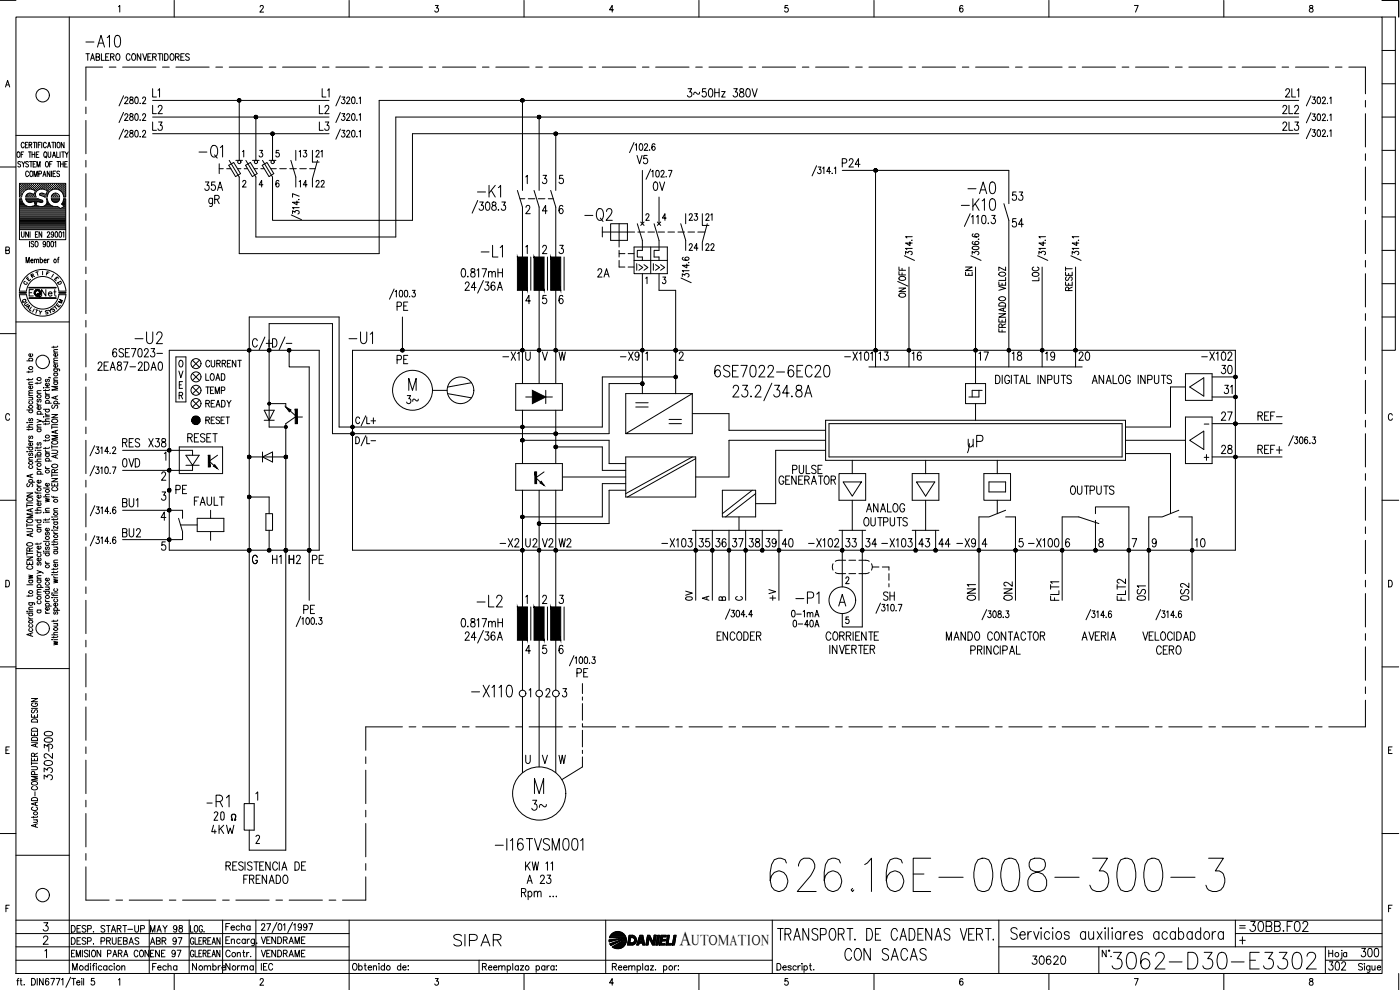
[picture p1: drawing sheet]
<svg xmlns="http://www.w3.org/2000/svg" width="420mm" height="297mm" viewBox="0 0 420 297" stroke-linecap="round" stroke-linejoin="round" font-family="sans-serif">
<defs><g id="words">
<text font-size="15.4" x="230" y="268.8">626.16E-008-300-3</text>
<text font-size="11" x="59.3" y="249.4">20</text>
<text font-size="9.3" x="332.7" y="292.1">3062-D30-E3302</text>
<g font-size="7.5">
<text x="58.6" y="48.7">-Q1</text>
<text x="174.3" y="67.7">-Q2</text>
<text x="74.4" y="106.2">C/+</text>
<text x="80.4" y="106.2">D/-</text>
</g>
<g font-size="7.1">
<text x="24.7" y="15.5">-A10</text>
<text x="289.3" y="59.3">-A0</text>
<text x="142.2" y="60.3">-K1</text>
<text x="143.2" y="78.3">-L1</text>
<text x="39.2" y="104.4">-U2</text>
<text x="103.4" y="104.4">-U1</text>
<text x="213.4" y="114.3">6SE7022-6EC20</text>
<text x="289.3" y="135.5">uP</text>
<text x="141.8" y="183.4">-L2</text>
<text x="237.8" y="182.4">-P1</text>
<text x="140.4" y="210.3">-X110</text>
<text x="61" y="243.4">-R1</text>
<text x="147.5" y="256.5">-I16TVSM001</text>
<text x="135.1" y="285">SIPAR</text>
<text x="252.2" y="289.3">CON SACAS</text>
</g>
<g font-size="6.6">
<text x="61.4" y="63.1">gR</text>
<text x="287.2" y="64.2">-K10</text>
<text x="158.4" y="244.5">3~</text>
<text x="373.9" y="280.8">30BB.F02</text>
</g>
<g font-size="6.2">
<text x="251.5" y="51.5">P24</text>
<text x="302.7" y="69.5">54</text>
<text x="397.6" y="292.5">302</text>
</g>
<text font-size="5.9" x="204" y="283.6">A</text>
<g font-size="5.7">
<text x="44.4" y="35.3">L2</text>
<text x="94.5" y="35.3">L2</text>
<text x="205" y="30.3">3~50Hz 380V</text>
<text x="383.8" y="35.3">2L2</text>
<text x="44.4" y="40.2">L3</text>
<text x="94.5" y="40.2">L3</text>
<text x="383.8" y="40.2">2L3</text>
<text x="189.8" y="50.4">V5</text>
<text x="60.3" y="58.2">35A</text>
<text x="194.7" y="58.2">0V</text>
<text x="302.7" y="61.4">53</text>
<text x="137.2" y="84.3">0.817mH</text>
<text x="178.2" y="84.3">2A</text>
<text x="117.8" y="94.2">PE</text>
<text x="28.2" y="112.2">2EA87-2DA0</text>
<text x="32.5" y="108.3">6SE7023-</text>
<text x="117.8" y="110.4">PE</text>
<text x="149.6" y="109.4">-X1</text>
<text x="184.9" y="109.4">-X9</text>
<text x="252.2" y="109.4">-X101</text>
<text x="262.5" y="109.4">13</text>
<text x="272.7" y="109.4">16</text>
<text x="292.5" y="109.4">17</text>
<text x="302.7" y="109.4">18</text>
<text x="312.6" y="109.4">19</text>
<text x="322.4" y="109.4">20</text>
<text x="359.5" y="109.4">-X102</text>
<text x="365.1" y="113.2">30</text>
<text x="366.2" y="119.2">31</text>
<text x="120.6" y="122.4">3~</text>
<text x="365.1" y="127.4">27</text>
<text x="376.4" y="127.4">REF-</text>
<text x="35.6" y="135.5">RES</text>
<text x="43.4" y="135.5">X38</text>
<text x="55" y="133.7">RESET</text>
<text x="365.1" y="137.2">28</text>
<text x="376.4" y="137.2">REF+</text>
<text x="35.6" y="141.5">0VD</text>
<text x="236.7" y="143.2">PULSE</text>
<text x="51.5" y="149.2">PE</text>
<text x="232.5" y="146.4">GENERATOR</text>
<text x="320" y="149.6">OUTPUTS</text>
<text x="35.6" y="153.5">BU1</text>
<text x="57.1" y="152.8">FAULT</text>
<text x="258.9" y="154.9">ANALOG</text>
<text x="257.9" y="159.1">OUTPUTS</text>
<text x="35.6" y="162.3">BU2</text>
<text x="148.9" y="165.5">-X2</text>
<text x="156.6" y="165.5">U2</text>
<text x="161.6" y="165.5">V2</text>
<text x="166.5" y="165.5">W2</text>
<text x="197.6" y="165.5">-X103</text>
<text x="208.5" y="165.5">35</text>
<text x="213.4" y="165.5">36</text>
<text x="223.7" y="165.5">38</text>
<text x="233.5" y="165.5">40</text>
<text x="241.3" y="165.5">-X102</text>
<text x="252.6" y="165.5">33</text>
<text x="258.6" y="165.5">34</text>
<text x="263.5" y="165.5">-X103</text>
<text x="274.5" y="165.5">43</text>
<text x="280.5" y="165.5">44</text>
<text x="285.8" y="165.5">-X9</text>
<text x="307.3" y="165.5">-X100</text>
<text x="357.7" y="165.5">10</text>
<text x="80.4" y="170.4">H1</text>
<text x="85.7" y="170.4">H2</text>
<text x="92.4" y="170.4">PE</text>
<text x="90" y="185.2">PE</text>
<text x="263.9" y="181.3">SH</text>
<text x="293.5" y="181.3" transform="rotate(-90 293.5 181.3)">ON1</text>
<text x="304.8" y="181.3" transform="rotate(-90 304.8 181.3)">ON2</text>
<text x="338.7" y="181.3" transform="rotate(-90 338.7 181.3)">FLT2</text>
<text x="344.7" y="181.3" transform="rotate(-90 344.7 181.3)">0S1</text>
<text x="357.7" y="181.3" transform="rotate(-90 357.7 181.3)">0S2</text>
<text x="137.2" y="189.4">0.817mH</text>
<text x="214.1" y="193.3">ENCODER</text>
<text x="282.9" y="193.3">MANDO CONTACTOR</text>
<text x="345.7" y="197.6">CERO</text>
<text x="171.8" y="204.3">PE</text>
<text x="16.6" y="225.8" transform="rotate(-90 16.6 225.8)">300</text>
<text x="16.6" y="235.3" transform="rotate(-90 16.6 235.3)">3302-</text>
<text x="62.4" y="251.2">4KW</text>
<text x="72" y="266.3">FRENADO</text>
<text x="157" y="266.3">A 23</text>
<text x="308.7" y="290.7">30620</text>
<text x="407.5" y="288.2">300</text>
</g>
<g font-size="5.3">
<text x="48.7" y="30.3" transform="rotate(-90 48.7 30.3)">L1</text>
<text x="88.5" y="48.3">13</text>
<text x="93.5" y="48.3">21</text>
<text x="88.5" y="57.5">14</text>
<text x="93.5" y="57.5">22</text>
<text x="205.7" y="67.4">23</text>
<text x="292.8" y="84" transform="rotate(-90 292.8 84)">EN</text>
<text x="60.7" y="115.4">LOAD</text>
<text x="60.7" y="123.5">READY</text>
<text x="236.7" y="189.4">0-40A</text>
<text x="56.4" y="292.5">Nombre</text>
<text x="66.7" y="292.5">Norma</text>
</g>
<g font-size="4.9">
<text x="99.5" y="30.3" transform="rotate(-90 99.5 30.3)">L1</text>
<text x="214.5" y="67.4" transform="rotate(-90 214.5 67.4)">21</text>
<text x="205.7" y="76.2">24</text>
<text x="210.6" y="76.2">22</text>
<text x="189.8" y="82.2">I&gt;&gt;</text>
<text x="194.7" y="82.2">I&gt;&gt;</text>
<text x="11.3" y="90">Net</text>
<text x="312.6" y="85.4" transform="rotate(-90 312.6 85.4)">LOC</text>
<text x="60.7" y="119.2">TEMP</text>
<text x="208.5" y="181.3" transform="rotate(-90 208.5 181.3)">0V</text>
<text x="233.5" y="181.3" transform="rotate(-90 233.5 181.3)">+V</text>
<text x="236.4" y="186.3">0-1mA</text>
<text x="44.1" y="280.8">MAY 98</text>
<text x="44.1" y="288.2">ENE 97</text>
<text x="77.3" y="288.2">VENDRAME</text>
</g>
<text font-size="4.4" x="207.6" y="283.6">UTOMATION</text>
<g font-size="4">
<text x="6.7" y="85.4">E</text>
<text x="5.6" y="92.1">Q</text>
<text x="6" y="92.8">U</text>
<text x="6.7" y="93.8">A</text>
<text x="14.1" y="94.5">S</text>
<text x="14.8" y="93.8">T</text>
<text x="16.2" y="92.1">M</text>
<text x="209.5" y="181.3">A</text>
<text x="214.5" y="181.3">B</text>
<text x="219.4" y="181.3">C</text>
</g>
<g font-size="3.5">
<text x="6" y="86.4">C</text>
<text x="14.1" y="84.3">I</text>
<text x="16.2" y="86.4">D</text>
<text x="370.8" y="279.8">=</text>
</g>
<text font-size="2.6" x="360.2" y="128.4">-</text>
</g></defs>
<!-- layer: DCA_A3E2|CART -->
<g fill="none" stroke="#000" stroke-width=".3">
<path d="M0 .1h4.8M4.8 5.1h410v287h-410zM20.8 5.1v287M35.6 2l.3-.4v2M52.3 .1v5M78.1 2.1l.3-.5 .5 .1 .1 .3-1 1.6h1.1M104.8 .1v5M130.6 1.6h.9l-.5 .8a.6 .6 0 0 1 .5 .9 .6 .6 0 0 1-1-.1M157.3 .1v5M184.1 2.9h-1.2l.8-1.3v2M209.8 .1v5M236.4 1.6h-.8l-.1 .9a.62 .62 0 0 1 1 0 .62 .62 0 0 1-.1 .9 .62 .62 0 0 1-.9-.2"/>
<path d="M262.3 .1v5M289 1.9l-.4-.3a1.1 1.1 0 0 0-.6 1 1.1 1.1 0 0 0 .6 1 .59 .59 0 0 0 .4-.8 .59 .59 0 0 0-.9-.1l-.1 .2M314.8 .1v5M340.4 1.6h1.2l-.8 2M367.3 .1v5M393.1 1.7v.6a.75 .75 0 0 1 .9 .4 .75 .75 0 0 1-.3 .9 .65 .65 0 0 1-.8-.6 .65 .65 0 0 1 .9-.6l.2-.3-.1-.4zM414.8 .1h5v5M414.8 5.1h4v100h-4M414.8 15.1h4M1.7 26.1l.6-2 .6 2M1.9 25.5h.8M414.8 35.1h4"/>
<path d="M414.8 25.1h4M0 50.1h4.8M4.8 40.6h16M5.3 45.7l.1-.1a.86 .86 0 0 1 .6 .8 .86 .86 0 0 1-.6 .8 1.2 1.2 0 0 1-.1-1.5zM5.9 56.9h.1M5.9 56.3h.1M5.9 55.7h.1M5.9 57.6h.1M5.9 58.2h.1M5.9 58.8h.1M5.9 59.8h.4M6.1 57.3h.2"/>
<path d="M6.1 56.6h.2M6.1 56h.2M6.1 55.4h.2M6.1 57.9h.2M6.1 58.5h.2M6.2 48.7a.42 .42 0 0 0-.7-.2 .42 .42 0 0 0 .1 .7l.4 .1a.43 .43 0 0 1 .1 .7 .43 .43 0 0 1-.7-.1M6.2 55.3v.1M6.2 55.9v.2M6.2 56.5v.2M6.2 57.2v.1M6.2 57.8v.2M6.2 58.4v.2"/>
<path d="M6.3 46.3h.5M6.4 56.9h.2M6.4 56.3h.2M6.4 55.7h.2M6.4 57.6h.2M6.4 58.2h.2M6.5 48.5l.5 .7 .5-.7M6.5 55.6v.1M6.5 56.2v.2M6.5 56.9v.1M6.5 57.5v.1M6.5 58.2v.1"/>
<path d="M6.8 57.3h.1M6.8 56.6h.1M6.8 56h.1M6.8 55.4h.1M6.9 55.3v.1M6.9 55.9v.2M6.9 56.5v.2M6.9 57.2v.1M7 49.2v.9M7.1 56.9h.1M7.1 56.3h.1M7.1 55.7h.1"/>
<path d="M7.1 45.6h-.8v1.6M7.2 55.6v.1M7.2 56.2v.2M7.2 56.9v.1M7.2 43.1l-.3-.4a.86 .86 0 0 0-.6 .8 .86 .86 0 0 0 .6 .9l.3-.5M7.4 56.6h.2M7.4 56h.2M7.4 55.4h.2M7.5 55.3v.1M7.5 55.9v.2M7.5 56.5v.2M7.6 43.5h.5"/>
<path d="M7.7 56.9h.1M7.7 56.3h.2M7.7 55.7h.2M7.8 55.6v.1M7.8 56.2v.2M7.8 56.9h.1M7.8 59.8h3.7M7.9 58.8h.1M8 56.9l-1.1 1-.4 1.2h-.7v-4.1h13.9v4.1h-.6l-.2-.8M8 56.6h.2M8 56h.2M8 55.4h.2"/>
<path d="M8 58.5h.2M8.1 55.3v.1M8.1 55.9v.2M8.1 56.5v.2M8.1 58.4v.2M8.3 56.3h.2M8.3 55.7h.2M8.3 58.8h.2M8.4 42.7h-.8v1.7h.8M8.4 55.6v.1M8.4 56.2v.2M8.4 58.8v.1"/>
<path d="M8.5 58.2l-.1 .1M8.6 48.7l-.3-.2-.6 .2 .1 .4 .8 .5-.3 .5-.6-.2M8.6 45.6h.8M8.6 51.7a.47 .47 0 0 0-.6-.4 .47 .47 0 0 0-.3 .7v.4a.47 .47 0 0 0 .3 .6 .47 .47 0 0 0 .6-.4M8.7 56.6h.1M8.7 56h.1M8.7 55.4h.1M8.7 58.5h.1M8.7 43.5l.7-.1v-.6l-.7-.1v1.7M8.8 55.3v.1M8.8 55.9v.2M8.8 56.5v.1"/>
<path d="M8.8 58.4v.2M8.9 48.5h.8M9 45.6v1.6M9 56.3h.1M9 55.7h.1M9 58.2h.1M9 58.8h.1M9.1 55.6v.1M9.1 56.2v.2M9.1 58.2v.1M9.1 58.8v.1M9.1 51.4l.2-.1a.86 .86 0 0 1 .6 .9 .86 .86 0 0 1-.6 .8 1.2 1.2 0 0 1-.2-1.6z"/>
<path d="M9.1 43.5l.4 .9M9.3 48.5v1.6M9.3 56.6h.2M9.3 56h.2M9.3 55.4h.2M9.3 58.5h.2M9.4 55.3v.1M9.4 55.9v.2M9.4 56.5v.2M9.4 58.4v.2M9.6 46.3h.8M9.6 45.6v1.6"/>
<path d="M9.6 56.3h.2M9.6 55.7h.2M9.6 58.8h.2M9.7 56.8l.9 .4-.4 1.1-1.2-.4-.9 .4M9.7 56.8l-.7-.1-1 .2M9.7 58.3h.1M9.7 55.6v.1M9.7 56.2v.2M9.7 58.8v.1M9.9 42.7h.9M9.9 49.2h.5M9.9 56.6h.2"/>
<path d="M9.9 56h.2M9.9 55.4h.2M9.9 58.5h.2M10 55.3v.1M10 55.9v.2M10 56.5v.2M10 58.4v.2M10.2 53v-1.7l.5 1.7 .5-1.7v1.7M10.2 56.3h.2M10.2 55.7h.2M10.2 58.8h.2M10.3 56.9h.1"/>
<path d="M10.3 55.6v.1M10.3 56.2v.2M10.3 56.9v.1M10.3 58.8v.1M10.4 42.7v1.7M10.4 58.2h.1M10.4 45.6v1.6M10.6 56.6h.2M10.6 56h.2M10.6 55.4h.2M10.7 55.3v.1M10.7 55.9v.2"/>
<path d="M10.7 56.5v.2M10.7 48.5h-.8v1.6h.8M10.7 57.3h.1M10.9 46.3h.5M10.9 56.9h.1M10.9 56.3h.1M10.9 55.7h.1M11 55.6v.1M11 56.2v.2M11 56.9v.1M11 42.7v1.7M11.1 50.1v-1.6l.5 1.6 .4-1.6v1.6"/>
<path d="M11.2 56.6h.2M11.2 56h.2M11.2 55.4h.2M11.3 55.3v.1M11.3 55.9v.2M11.3 56.5v.2M11.5 43.5h.5M11.5 56.3h.2M11.5 55.7h.2M11.6 55.6v.1M11.6 56.2v.2M11.6 59.7l-3.9-.1 .4 .8"/>
<path d="M11.6 52.2l.8-.1v-.7l-.8-.1v1.7M11.6 59.8l1 .3M11.7 45.6h-.8v1.6h.8M11.9 56.6h.1M11.9 56h.1M11.9 55.4h.1M11.9 55.3v.1M11.9 55.9v.2M11.9 56.5v.2M12 58.1v.5l1.4 .5h.7M12.1 58l-.1 .1M12.1 56.3h.2"/>
<path d="M12.1 55.7h.2M12.1 58.2h.2M12.2 42.7h-.7v1.7M12.2 55.6v.1M12.2 56.2v.2M12.2 58.2v.1M12.5 56.6h.2M12.5 56h.2M12.5 55.4h.2M12.5 58.5h.2M12.5 42.7v1.7M12.6 55.3v.1"/>
<path d="M12.6 55.9v.2M12.6 56.5v.1M12.6 58.4v.2M12.8 56.3h.2M12.8 55.7h.2M12.8 58.2h.2M12.9 53l.4-1.7 .5 1.7M12.9 55.6v.1M12.9 56.2v.2M12.9 58.2v.1M13 52.4h.6M13.1 56.6h.2"/>
<path d="M13.1 56h.2M13.1 55.4h.2M13.1 58.5h.2M13.2 55.3v.1M13.2 55.9v.2M13.2 56.5v.2M13.2 58.4v.2M13.3 56.8a1.79 1.79 0 0 0-2 .3 1.79 1.79 0 0 0-.5 2h-3.1l.4-.8M13.3 56.8l.9 .4-.4 1.1-1.1-.3h-.6M13.4 45.7l.1-.1a.86 .86 0 0 1 .6 .8 .86 .86 0 0 1-.6 .8 1.09 1.09 0 0 1-.1-1.5zM13.4 56.3h.2M13.4 55.7h.2"/>
<path d="M13.4 58.8h.2M13.5 55.6v.1M13.5 56.2v.2M13.5 58.8v.1M13.7 46.9l.3 .5M13.8 56.6h.1M13.8 56h.1M13.8 55.4h.1M13.8 58.5h.1M13.8 48.5h.2a.86 .86 0 0 1 .6 .8 .86 .86 0 0 1-.6 .8 1.2 1.2 0 0 1-.2-1.6zM13.8 55.3v.1M13.8 55.9v.2"/>
<path d="M13.8 56.5v.2M13.8 58.4v.2M13.9 43.1l-.3-.4a.86 .86 0 0 0-.6 .8 .86 .86 0 0 0 .6 .9l.3-.5M14.1 56.9h.1M14.1 56.3h.1M14.1 55.7h.1M14.1 58.2h.1M14.1 58.8h.1M14.1 59.6l-.2 .1a1.59 1.59 0 0 1-1.3 2.3M14.1 55.6v.1M14.1 56.2v.2M14.1 56.9v.1"/>
<path d="M14.1 58.2v.1M14.2 59.6l.2 .8M14.2 57.6h.1M14.3 44.4l.4-1.7 .5 1.7M14.3 58.4a2.49 2.49 0 0 1 2.4-1.7 2.49 2.49 0 0 1 2.3 1.7M14.4 58.3l-.2 .8M14.4 57.3h.2M14.4 56.6h.2M14.4 56h.2M14.4 55.4h.2M14.4 57.9h.1M14.4 45.6l.1 1.4 .3 .2 .4-.2v-1.4"/>
<path d="M14.4 43.8h.6M14.5 55.3v.1M14.5 55.9v.2M14.5 56.5v.2M14.5 57.2v.1M14.5 57.8v.1M14.7 56.9h.2M14.7 56.3h.2M14.7 55.7h.2M14.8 55.6v.1M14.8 56.2v.2M14.8 56.9v.1"/>
<path d="M14.9 49.2h.5M15 51.3v1.7l-.8-1.7v1.7M15 56.6h.2M15 56h.2M15 55.4h.2M15.1 55.3v.1M15.1 55.9v.2M15.1 56.5v.2M15.3 56.9h.2M15.3 56.3h.2M15.3 55.7h.2M15.4 59.1h2.5"/>
<path d="M15.4 59.6h2.5M15.4 55.6v.1M15.4 56.2v.2M15.4 56.9v.1M15.4 59.6l.1 .3M15.5 51.3v1.7M15.5 58.8a1.26 1.26 0 0 1 1.2-.9 1.26 1.26 0 0 1 1.2 .9M15.5 59.9a1.26 1.26 0 0 0 1.2 .9 1.26 1.26 0 0 0 1.2-.9M15.5 58.8l-.1 .3M15.5 42.7h.9M15.5 59.8h2.2M15.7 48.5h-.8v1.6"/>
<path d="M15.7 56.6h.1M15.7 56h.1M15.7 55.4h.1M15.7 47.2l.5-1.6 .5 1.6M15.7 55.3v.1M15.7 55.9v.2M15.7 56.5v.2M15.8 58.5l-.1 .1M15.9 46.7h.6M15.9 52.1h.5M16 42.7v1.7M16 56.3h.1"/>
<path d="M16 55.7h.1M16 58.8h.1M16 55.6v.1M16 56.2v.2M16 58.8v.1M16.1 58.2l-.1 .1M16.3 56.6h.2M16.3 56h.2M16.3 55.4h.2M16.3 58.5h.2M16.4 55.3v.1M16.4 55.9v.2"/>
<path d="M16.4 56.5v.2M16.4 58.4v.2M16.6 56.3h.2M16.6 55.7h.2M16.6 58.2h.2M16.6 58.8h.2M16.6 42.7v1.7M16.7 55.6v.1M16.7 56.2v.2M16.7 58.2v.1M16.7 58.8v.1M16.7 51.3h-.8v1.7h.8"/>
<path d="M16.9 56.6h.2M16.9 56h.2M16.9 55.4h.2M16.9 58.5h.2M17 45.6v1.6h.7M17 55.3v.1M17 55.9v.2M17 56.5v.2M17 58.4v.2M17.1 48.5h.8M17.2 56.3h.2M17.2 55.7h.2"/>
<path d="M17.2 58.8h.2M17.3 42.8l.1-.1a.86 .86 0 0 1 .7 .8 .86 .86 0 0 1-.7 .9 1.2 1.2 0 0 1-.1-1.6zM17.3 55.6v.1M17.3 56.2v.2M17.3 58.8v.1M17.5 48.5v1.6M17.6 56.6h.1M17.6 56h.1M17.6 55.4h.1M17.7 55.3v.1M17.7 55.9v.2M17.7 56.5v.2"/>
<path d="M17.8 58.8l.1 .3M17.9 51.5a.41 .41 0 0 0-.6-.1 .41 .41 0 0 0-.1 .6l.5 .2a.43 .43 0 0 1 .1 .7 .43 .43 0 0 1-.7-.2M17.9 56.9h.1M17.9 56.3h.1M17.9 55.7h.1M17.9 59.6l-.1 .3M17.9 55.6v.1M17.9 56.2v.2M17.9 56.9v.1M18 45.6v1.6M18.2 49.2h.8M18.2 48.5v1.6"/>
<path d="M18.2 56.6h.2M18.2 56h.2M18.2 55.4h.2M18.3 57.2l.1 .1M18.3 55.3v.1M18.3 55.9v.2M18.3 56.5v.2M18.5 45.6h.8M18.5 56.9h.2M18.5 56.3h.2M18.5 55.7h.2M18.6 57.6h.1"/>
<path d="M18.6 55.6v.1M18.6 56.2v.2M18.6 56.9v.1M18.6 57.5v.1M18.8 57.3h.2M18.8 56.6h.2M18.8 56h.2M18.8 55.4h.2M18.8 57.9h.2M18.9 45.6v1.6M18.9 55.3v.1M18.9 55.9v.2"/>
<path d="M18.9 56.5v.2M18.9 57.2v.1M18.9 57.8v.2M19 48.5v1.6M19.1 56.9h.2M19.1 56.3h.2M19.1 55.7h.2M19.1 57.6h.2M19.1 58.2h.2M19.2 42.7v1.7l-.8-1.7v1.7M19.2 55.6v.1M19.2 56.2v.2"/>
<path d="M19.2 56.9v.1M19.2 57.5v.1M19.2 58.2v.1M19.2 59.8h.4M19.3 58.8l-.1 .1M19.4 49.2h.5M19.5 57.3h.1M19.5 56.6h.1M19.5 56h.1M19.5 55.4h.1M19.5 57.9h.1M19.5 58.5h.1"/>
<path d="M19.6 45.6l.4 .7 .5-.7M19.6 55.3v.1M19.6 55.9v.2M19.6 56.5v.2M19.6 57.2v.1M19.6 57.8v.2M19.6 58.4v.2M20 46.3v.9M20.2 48.5h-.8v1.6h.8M414.8 55.1h4M414.8 45.1h4M1.7 75.1l1-.1v-.8l-1-.1v2l1-.1 .1-.5-.3-.4"/>
<path d="M5.8 68.9v3h13.9v-3M5.9 64.5h13.7M5.9 64.2h13.7M5.9 63.9h13.7M5.9 63.6h13.7M5.9 63.3h13.7M5.9 63h13.7M5.9 62.6h12.1M5.9 62.3h11.8M5.9 62h2.3M5.9 61.7h1.6M5.9 61.4h1.3"/>
<path d="M5.9 61.1h1M5.9 60.7h.8M5.9 60.4h.6M5.9 60.1h.5M5.9 64.9h13.7M5.9 65.2h13.7M5.9 65.5h13.7M5.9 65.8h13.7M5.9 66.2h13.7M5.9 66.4h13.7M5.9 66.8h13.7M5.9 67.1h13.7"/>
<path d="M5.9 67.4h13.7M5.9 67.7h13.7M5.9 68.1h13.7M5.9 68.4h13.7M5.9 68.7h13.7M6.4 69.5l.1 1.4 .3 .3 .4-.3v-1.4M7.8 78.9v-1.7l.5 1.7 .5-1.7v1.7M8 60.1h4.4M8.1 60.4l.9 .4 1.2-.4 .3 1.2-1.3 .4-1.2-.2M8.3 60.4h1.6M8.6 69.5v1.7l-.9-1.7v1.7M8.8 72.4v1.7"/>
<path d="M9 69.5v1.7M9.3 78.2h.6v-.3a.47 .47 0 0 0-.7 .1 .47 .47 0 0 0 .1 .6l.2 .3 .4-.3M9.7 62h2M10.1 72.7a.41 .41 0 0 0-.6-.2 .41 .41 0 0 0 0 .6l.4 .2a.43 .43 0 0 1 .1 .7 .43 .43 0 0 1-.7-.2M10.3 78.1l.3-.3h.3l.1 1.1M10.3 77.8v1.1M10.3 60.4h.7M10.4 60.7h.6M10.5 61.1h.4M10.5 61.7h.3M10.6 61.4h.2M10.6 70.3h.5"/>
<path d="M10.7 72.5l.1-.1a.86 .86 0 0 1 .7 .8 .86 .86 0 0 1-.7 .9 1.2 1.2 0 0 1-.1-1.6zM11 78.1l.3-.3h.3v1.1M11.4 69.5h-.8v1.7h.8M11.5 60.4h1.3M11.6 61.9l1.1 .1M12.1 78a.47 .47 0 0 1 .7-.1 .47 .47 0 0 1-.1 .7l-.2 .3-.4-.3M12.1 77.2v1.7M12.5 69.5v1.7l-.8-1.7v1.7M12.6 60.1l.3 .2-.2 .4-1.6-.3-.3 1.2 .8 .3M13.1 62h2.8M13.2 78.2h.7l-.1-.3a.47 .47 0 0 0-.6 .1 .47 .47 0 0 0 .1 .6l.2 .3 .4-.3M13.6 61.7h1.6"/>
<path d="M13.7 73l-.2 .3a.42 .42 0 0 1-.6-.4 .42 .42 0 0 1 .7-.2v1.1l-.3 .3-.3-.3M13.9 61.4h1M14.1 61.1h.5M14.2 69.9l.2-.4 .5 .3-.8 1.4h.9M14.2 60.7h.2M14.2 60.4h.1M14.3 72.5l.1-.1a.96 .96 0 0 1 0 1.7l-.3-.3zM14.3 77.8v1.1M14.3 60.4l.3 .4a2.51 2.51 0 0 0 2.6 1.1M14.7 77.8l-.4 .4M15.5 72.5l.1-.1a.96 .96 0 0 1 0 1.7l-.4-.8zM15.7 60.1h1.9"/>
<path d="M15.9 60.4h1.5M16.1 70.1l-.2 .4a.42 .42 0 0 1-.6-.5 .42 .42 0 0 1 .7-.2v1.1l-.3 .3-.3-.3M16.4 72.7l.3-.3v1.7M16.7 69.6l.1-.1a.96 .96 0 0 1 0 1.7l-.2-.3zM17.3 77.8h.4M17.7 77.2l-.2 .1-.1 1.6M17.9 69.6l.1-.1a.96 .96 0 0 1 0 1.7l-.3-.3zM18.2 62.6h1.4M18.7 61.1h.9M18.8 62.3h.8M18.8 61.4h.8M18.8 69.8l.3-.3v1.7"/>
<path d="M18.9 60.7h.7M18.9 60.4l.2-.8h.6v9.3h-13.9v-9.3h.6l.6 1.4 1 .8M19 60.4l-.6 .8 .8 .8-1.1 .6-.9-.6M19 61.7h.6M19 60.4h.6M19.1 60.1h.5M19.3 62h.3M414.8 75.1h4M414.8 65.1h4M4.8 96.6h16M5.8 87.3a7 7 0 0 1 7-6.5 7 7 0 0 1 7 6.5M5.8 88.4a7 7 0 0 0 7 6.5 7 7 0 0 0 7-6.5"/>
<path d="M7.9 87.3a4.9 4.9 0 0 1 4.9-4.3 4.9 4.9 0 0 1 4.9 4.3M7.9 88.4a4.9 4.9 0 0 0 4.9 4.3 4.9 4.9 0 0 0 4.9-4.3M8.7 86.2h8.1v.2h-8.1M8.7 89.4h8.1v.1h-8.1zM8.8 86.3h8M8.8 89.4h8M10 86.9h-1.2v1.9M10.8 92.9l.6 .2M11.8 93.2l.3 .6 .5-.5M12.1 93.8l-.1 .5M12.8 81.4v1.1M414.8 95.1h4"/>
<path d="M414.8 85.1h4M0 100.1h4.8M8 108.3h1.8M8.6 111.4v.4M8.6 113.6v.5M8.6 119.2h1.2M8.6 118.7h1.2M8.6 115.4h1.2M8.9 108.3l-.2-.2a.53 .53 0 0 1 .5-.6 .53 .53 0 0 1 .5 .6l-.1 .2M9.5 119.2l.3 .4-.1 .3-1.1 .1M9.6 115.8l.1 .1a.52 .52 0 0 1-.5 .8 .52 .52 0 0 1-.4-.8l.3-.1v.9M9.6 106.2a.49 .49 0 0 1 0 .6 .49 .49 0 0 1-.7 .1 .49 .49 0 0 1-.1-.7h.3v.8"/>
<path d="M9.8 117.9l-1.1 .1-.1 .3 .4 .4M9.8 117.2h-1.1l-.1 .4 .4 .3M9.8 114.7h-1.1l-.1 .3 .4 .4M9.8 113.6l-.3 .3h-1.5M9.8 111.3l-.1 .3h-1.7M11.1 114.7v.5M11.1 118h1.2M11.4 119.8l-.3 .3 .3 .5 .4-.7h.4l.1 .4-.2 .3M12.3 117.2h-1.1l-.1 .4 .4 .4M12.3 114.6l-.3 .4h-1.5M13 116.3h.2zM13.6 117.8l.1 .3 .4 .2"/>
<path d="M13.6 116.9v.5M13.6 118.8h1.2M13.6 118.3h1.2M13.6 116.3h1.2M13.9 118.8a.49 .49 0 0 0 0 .7 .49 .49 0 0 0 .7 0 .49 .49 0 0 0 0-.7M13.9 113.8l-.3 .3 .3 .5 .4-.7h.4l.1 .4-.2 .3M14.6 115l.1 .1a.53 .53 0 0 1-.5 .8 .53 .53 0 0 1-.4-.9h.3v.9M14.7 113.2v.2v-.2l.5 .2M14.8 116.8l-.1 .3-1.7 .1M16.1 110.7h1.6l.1 .6M16.1 103.9v.5M16.1 114.6h1.2"/>
<path d="M16.1 114.1h1.2M16.1 112h1.2M16.1 109h1.2M16.1 105.6h1.2M16.4 114.6a.55 .55 0 0 0 .2 .9 .55 .55 0 0 0 .7-.7l-.2-.2M16.4 112l-.2 .1a.51 .51 0 0 0 .6 .7 .51 .51 0 0 0 .3-.8M16.4 110.7l-.2 .1a.53 .53 0 0 0 .5 .7 .53 .53 0 0 0 .5-.7l-.1-.1M16.7 118.9v.8M17.1 109.4a.49 .49 0 0 1-.1 .6 .49 .49 0 0 1-.6 .1 .49 .49 0 0 1-.1-.7h.3v.8M17.1 106.1l.1 .1a.51 .51 0 0 1-.5 .7 .51 .51 0 0 1-.4-.7l.3-.1v.8M17.3 118.8l-1.8 .5 1.8 .6M17.3 115.9h-1.8l1.8 .6-1.8 .5h1.8"/>
<path d="M17.3 113.4h-1.1l-.1 .3 .4 .4M17.3 108.2l-1.1 .1-.1 .3 .4 .4M17.3 107.4l-1.1 .1-.1 .4 .4 .3M17.3 104.9l-1.1 .1-.1 .3 .4 .3M17.3 103.8l-.3 .4h-1.5M2.9 124.6a.61 .61 0 0 0-.8-.5 .61 .61 0 0 0-.4 .8v.4a.61 .61 0 0 0 .4 .8 .61 .61 0 0 0 .8-.5M8 126.8h.2zM8 128.2h1.8M8 134.2h1.8M8 123h1.8M8.1 135.4v.2zM8.6 131.9l.1 .4 .4 .2"/>
<path d="M8.6 128.6v.5M8.6 138h1.2M8.6 135.5h1.2M8.6 132.5h1.2M8.6 126.8h1.2M8.9 139.7l-.2 .2a.51 .51 0 0 0 .6 .7 .51 .51 0 0 0 .3-.9M8.9 136l-.3 .3 .1 .3h.4l.2-.6h.3l.2 .3-.2 .4M8.9 134.2l-.2 .1a.52 .52 0 0 0 .6 .7 .52 .52 0 0 0 .3-.8M8.9 130.8l-.3 .3 .3 .5 .4-.7h.4l.1 .4-.2 .3M8.9 125.5l-.3 .3 .1 .4h.4l.2-.6 .3-.1 .2 .3-.2 .5M8.9 123l-.2 .1a.52 .52 0 0 0 .6 .8 .52 .52 0 0 0 .3-.9M8.9 120.4l-.2 .2a.53 .53 0 0 0 .5 .6 .53 .53 0 0 0 .5-.6l-.1-.2"/>
<path d="M9.6 132.9l.1 .1a.52 .52 0 0 1-.5 .7 .52 .52 0 0 1-.4-.7l.3-.1v.8M9.8 137.3l-1.1 .1-.1 .3 .4 .3M9.8 128.6l-.1 .2-1.7 .1M9.8 127.4l-1.1 .1-.1 .3 .4 .4M10.5 137.1h.2zM10.5 135.1h.2zM10.5 138.5h1.8M10.5 136.6h1.8M11.1 125.8l1.2 .5-1.2 .4M11.1 121l.1 .4 .4 .2M11.1 134.1v.5M11.1 137.1h1.2"/>
<path d="M11.1 135.1h1.2M11.1 128.7h1.2M11.1 128.2h1.2M11.1 124.3h1.8M11.1 121.6h1.2M11.4 136.6a.49 .49 0 0 1 0-.8 .49 .49 0 0 1 .7 0 .49 .49 0 0 1 0 .8M11.4 132.8l-.3 .3 .3 .5 .4-.7h.4l.1 .4-.2 .3M11.4 128.7l-.2 .1a.52 .52 0 0 0 .6 .8 .52 .52 0 0 0 .3-.9M11.4 124.3a.51 .51 0 0 1 0-.8 .51 .51 0 0 1 .7 0 .51 .51 0 0 1 0 .8M12.1 122a.5 .5 0 0 1 0 .7 .5 .5 0 0 1-.7 0 .5 .5 0 0 1 .1-.7h.1v.9M12.3 137.7l-1.1 .1-.1 .4 .4 .3M12.3 134l-.3 .4h-1.5"/>
<path d="M12.3 127.4l-1.1 .1-.1 .3 .4 .4M12.3 126.3l.5 .2 .1 .3M13 125h.2zM13 126.4h1.8M13 122.8h1.8M13.6 135.1l.1 .4 .4 .2M13.6 124l.1 .4 .4 .2M13.6 126.9v.6M13.6 131.9v.5M13.6 134.3v.4M13.6 138.3h1.8M13.6 136.1h1.2"/>
<path d="M13.6 135.7h1.2M13.6 125h1.2M13.6 124.6h1.2M13.6 121h1.8M13.9 138.3l-.2-.1a.52 .52 0 0 1 .6-.7 .52 .52 0 0 1 .3 .8M13.9 136.1a.49 .49 0 0 0 0 .7 .49 .49 0 0 0 .7 0 .49 .49 0 0 0 0-.7M13.9 122.8l-.2 .1a.52 .52 0 0 0 .6 .8 .52 .52 0 0 0 .3-.9M13.9 121l-.2-.2a.52 .52 0 0 1 .6-.7 .52 .52 0 0 1 .3 .9M14.8 134.2l-.1 .3h-1.7M14.8 131.9l-.3 .3h-1.5M14.8 126.9l-.3 .3h-1.5M14.8 125.7l-1.1 .1-.1 .3 .4 .3"/>
<path d="M15.5 135.1h1.3l.5 .4-.1 .3-.4 .2h-1.3M15.5 124.4h1.8l-1.8 .9h1.8M15.5 128.2h1.8M15.5 127.7v.9M15.5 133.5v1M15.5 134.1h1.8M15.5 127.4h1.8M15.6 139.5a.89 .89 0 0 1 1-.3 .89 .89 0 0 1 .6 .9 .88 .88 0 0 1-1 .3 .88 .88 0 0 1-.6-.9zM15.6 132.5a.88 .88 0 0 1 1-.4 .88 .88 0 0 1 .6 .9 .89 .89 0 0 1-1 .4 .89 .89 0 0 1-.6-.9zM15.6 126a.88 .88 0 0 1 1-.3 .88 .88 0 0 1 .6 .9 .88 .88 0 0 1-1 .3 .88 .88 0 0 1-.6-.9zM15.8 121.6l-.3 .3 .3 .6 .4-.1 .4-.7h.6l.1 .5-.2 .3M16.1 121.1h1.8"/>
<path d="M16.4 121.1l-.2-.1a.53 .53 0 0 1 .5-.7 .53 .53 0 0 1 .5 .7l-.1 .1M16.7 129.2v.7M16.7 136.6v.8M17.3 136.4l-1.8 .6 1.8 .5M17.3 130.7h-1.8l1.8 .5-1.8 .6h1.8M17.3 129.1l-1.8 .5 1.8 .5M417.9 124.6a.61 .61 0 0 0-.8-.5 .61 .61 0 0 0-.4 .8v.4a.61 .61 0 0 0 .4 .8 .61 .61 0 0 0 .8-.5M0 150.1h4.8M8 158.6l1.6 .1 .2 .3-.2 .5h-1.6M8 147.9h1.8l-1.8 1h1.8M8 151.2v1M8 157.1v1"/>
<path d="M8 157.6h1.8M8 151.7h1.8M8 150.9h1.8M8.1 156a.88 .88 0 0 1 1-.4 .88 .88 0 0 1 .6 .9 .88 .88 0 0 1-1 .4 .88 .88 0 0 1-.6-.9zM8.1 149.5a.88 .88 0 0 1 1-.3 .88 .88 0 0 1 .6 .9 .88 .88 0 0 1-1 .3 .88 .88 0 0 1-.6-.9zM8.3 145.1l-.3 .3 .3 .6h.3l.4-.6a.48 .48 0 0 1 .7-.2 .48 .48 0 0 1 0 .7l-.1 .1M8.6 144.7h1.8M8.9 144.7l-.2-.1a.53 .53 0 0 1 .5-.7 .53 .53 0 0 1 .5 .7l-.1 .1M9.2 142.5v.7M9.2 152.8v.6M9.8 160l-1.8 .5 1.8 .6M9.8 154.2h-1.8l1.8 .6-1.8 .5h1.8"/>
<path d="M9.8 152.6l-1.8 .5 1.8 .6M9.8 142.3l-1.8 .5 1.8 .6M10.5 147.6l.4 .3h1.4M10.5 156h1.8M10.5 153.1h1.8M11.1 149.8l.1 .4 .4 .2M11.1 145.3l.1 .4 .4 .2M11.1 140.3l.1 .4 .4 .2M11.1 147.6v.6M11.1 153.6v.5M11.1 158.8h1.2M11.1 158.3h1.2"/>
<path d="M11.1 150.4h1.2M11.1 145.9h1.2M11.1 142.3h1.8M11.1 140.9h1.2M11.4 158.8a.51 .51 0 0 0 0 .7 .51 .51 0 0 0 .7 0 .51 .51 0 0 0 0-.7M11.4 156a.49 .49 0 0 0 0 .7 .49 .49 0 0 0 .7 0 .49 .49 0 0 0 0-.7M11.4 142.3a.51 .51 0 0 1 0-.8 .51 .51 0 0 1 .7 0 .51 .51 0 0 1 0 .8M12.1 150.9a.51 .51 0 0 1 0 .7 .51 .51 0 0 1-.7 0 .51 .51 0 0 1-.1-.7h.3v.8M12.1 148.6a.5 .5 0 0 1 0 .7 .5 .5 0 0 1-.7 0 .5 .5 0 0 1 .1-.7h.1v.9M12.1 144.1a.51 .51 0 0 1 0 .7 .51 .51 0 0 1-.7 0 .51 .51 0 0 1-.1-.7h.3v.8M12.3 157.5l-1.1 .1-.1 .3 .4 .4M12.3 153.5l-.3 .4h-1.5"/>
<path d="M12.3 152.3l-1.1 .1-.1 .3 .4 .4M13 156.7h.2zM13 153.8h.2zM13 149.1h1.8M13 146.4h1.8M13.6 149.5l1.2 .3-1.2 .3 1.2 .3-1.2 .2M13.6 140l.1 .4 .4 .2M13.6 156.7h1.2M13.6 155.7v.5M13.6 153.8h1.2M13.6 153.3h1.2M13.6 140.6h1.2"/>
<path d="M13.9 159.8l-.3 .2 .1 .5h.4l.2-.7h.3l.2 .2-.2 .6M14.6 158.5a.5 .5 0 0 1 0 .7 .5 .5 0 0 1-.7 0 .5 .5 0 0 1-.1-.6l.3-.1v.8M14.6 145l.1 .1a.53 .53 0 0 1-.5 .8 .53 .53 0 0 1-.4-.8l.3-.1v.9M14.8 155.6l-.3 .4h-1.5M14.8 152.5l-1.1 .1-.1 .3 .4 .4M14.8 148.3l-1.1 .1-.1 .3 .4 .4M15.5 159.1h.2zM15.5 155.1h.2zM15.5 148.9l.4 .3h1.4M15.5 144.9v.9h1.8v-.9M15.5 143.6h1.8l-1.8 1h1.8M15.5 142.6h1.8"/>
<path d="M15.5 142.1v.9M16 146.2a.53 .53 0 0 0-.5 .7 .53 .53 0 0 0 .7 .4h.4a.53 .53 0 0 0 .7-.4 .53 .53 0 0 0-.4-.7M16.1 159.5l.1 .3 .4 .2M16.1 153.3h1.2M16.1 148.9v.5M16.1 155.6v.5M16.1 159.1h1.2M16.1 156.6h1.2M16.1 155.1h1.2M16.4 156.6l-.2 .1a.53 .53 0 0 0 .5 .7 .53 .53 0 0 0 .5-.7l-.1-.1M16.4 141.8l-.1-.8h-.7l-.1 .8h1.8M16.4 145.3v.5"/>
<path d="M17.3 157.8v.8l-1.2-.8v.8M17.3 155.6l-.1 .3h-1.7M17.3 152.6h-1.1l-.1 .4 .4 .3M17.3 140.8l-.9 .5M414.8 150.1h5M1.7 174.1a1 1 0 0 1 1.2 1 1 1 0 0 1-1.2 1zM8 168.5v.9h1.8v-.9M8 167.1h1.8l-1.8 .9h1.8M8 175.5h1.8M8 166.1h1.8M8 165.6v1M8.1 163.1a.88 .88 0 0 1 1-.4 .88 .88 0 0 1 .6 .9 .88 .88 0 0 1-1 .4 .88 .88 0 0 1-.6-.9z"/>
<path d="M8.5 169.8a.52 .52 0 0 0-.4 .6 .52 .52 0 0 0 .6 .4h.4a.52 .52 0 0 0 .7-.4 .52 .52 0 0 0-.4-.6M8.6 172.5l1.2 .3-1.2 .3 1.2 .2-1.2 .3M8.6 178.5v.5M8.6 174.1h1.2M8.9 174.1a.55 .55 0 0 0 .2 .9 .55 .55 0 0 0 .7-.6l-.2-.3M8.9 165.3l-.1-.8-.6-.1-.2 .9h1.8M8.9 168.8v.6M9.2 160.2v.7M9.8 178.5l-.3 .3h-1.5M9.8 164.4l-.9 .4M11.1 171.2l1.2 .4-1.2 .4M11.1 165.1l.1 .4 .4 .2"/>
<path d="M11.1 178.5h1.2M11.1 176.3h1.8M11.1 174h1.2M11.1 173.5h1.2M11.1 165.7h1.2M11.1 162.9v.5M11.4 176.3a.49 .49 0 0 1 0-.7 .49 .49 0 0 1 .7 0 .49 .49 0 0 1 0 .7M11.4 174a.51 .51 0 0 0 0 .8 .51 .51 0 0 0 .7 0 .51 .51 0 0 0 0-.8M11.4 168.8l-.3 .3 .3 .5 .4-.7h.4l.1 .4-.2 .3M11.4 166.1a.51 .51 0 0 0 0 .8 .51 .51 0 0 0 .7 0 .51 .51 0 0 0 0-.8M12.1 167.5a.5 .5 0 0 1 0 .7 .5 .5 0 0 1-.7 0 .5 .5 0 0 1 .1-.7h.1v.8M12.1 163.9a.51 .51 0 0 1 0 .7 .51 .51 0 0 1-.7 0 .51 .51 0 0 1-.1-.7h.3v.8"/>
<path d="M12.3 177.7h-1.1l-.1 .4 .4 .4M12.3 176.9h-1.1l-.1 .4 .4 .4M12.3 172.7l-1.1 .1-.1 .3 .4 .4M12.3 171.6l.5 .2 .1 .3M12.3 162.9l-.3 .3h-1.5M13 165.4h.2zM13 177.4h1.8M13 165.9h1.8M13 162.4h1.8M13.6 179.9l.1 .4 .4 .2M13.6 168.5l.1 .3 .4 .2M13.6 176.1h1.2"/>
<path d="M13.6 169h1.2M13.6 165.4h1.2M13.9 177.4l-.2 .1a.52 .52 0 0 0 .6 .8 .52 .52 0 0 0 .3-.9M13.9 174.7l-.2 .2a.52 .52 0 0 0 .6 .7 .52 .52 0 0 0 .3-.9M13.9 165.9a.49 .49 0 0 0 0 .7 .49 .49 0 0 0 .7 0 .49 .49 0 0 0 0-.7M13.9 164.1l-.3 .3 .1 .4h.4l.2-.6 .3-.1 .2 .3-.2 .5M13.9 162.8a.49 .49 0 0 0 0 .7 .49 .49 0 0 0 .7 0 .49 .49 0 0 0 0-.7M14.5 176.1l.3 .4-.1 .4h-1.1M14.6 173.5l.1 .1a.52 .52 0 0 1-.5 .7 .52 .52 0 0 1-.4-.7l.3-.1v.8M15.5 179.3h.2zM15.5 178.3l.4 .3h1.4M15.5 177.9h.2z"/>
<path d="M15.5 162.6h1.8M15.6 172.5h.1M16.1 173.8l1.2 .3-1.2 .3 1.2 .3-1.2 .2M16.1 172.9l.1 .3 .4 .2M16.1 165.4h1.2M16.1 163.1v.5M16.1 170.5v.5M16.1 171.5v.4M16.1 178.3v.5M16.1 179.3h1.2M16.1 177.9h1.2M16.1 173.4h1.2"/>
<path d="M16.1 172.5h1.2M16.1 168.8h1.2M16.1 164.2h1.2M16.1 160h1.2M16.4 179.8l-.2 .1a.52 .52 0 0 0 .6 .7 .52 .52 0 0 0 .3-.8M16.4 176.6l-.2 .2a.53 .53 0 0 0 .5 .7 .53 .53 0 0 0 .5-.7l-.1-.2M16.4 165.4l-.2 .1a.53 .53 0 0 0 .5 .7 .53 .53 0 0 0 .5-.7l-.1-.1M17 164.2l.3 .3-.1 .3-1.1 .1M17.1 169.2l.1 .2a.52 .52 0 0 1-.5 .6 .52 .52 0 0 1-.4-.7l.3-.1v.8M17.3 171.4l-.3 .4h-1.5M17.3 170.5l-.3 .3h-1.5M17.3 168l-1.1 .1-.1 .4 .4 .3"/>
<path d="M17.3 163.1l-.3 .3h-1.5M17.3 161.9l-1.1 .1-.1 .3 .4 .3M416.7 174.1a1 1 0 0 1 1.2 1 1 1 0 0 1-1.2 1zM8 183.4h.2zM8 184h1.8M8.6 185.2l.1 .3 .4 .2M8.6 180.8l1.6 .1 .1 .5M8.6 185.7h1.2M8.6 183.4h1.2M8.6 183h1.2M8.9 188.6l-.2 .2a.52 .52 0 0 0 .6 .7 .52 .52 0 0 0 .3-.9M8.9 187.4l-.2 .1a.53 .53 0 0 0 .5 .7 .53 .53 0 0 0 .5-.7l-.1-.1"/>
<path d="M8.9 184l-.2 .1a.53 .53 0 0 0 .5 .7 .53 .53 0 0 0 .5-.7l-.1-.1M8.9 180.8l-.2 .2a.53 .53 0 0 0 .5 .6 .53 .53 0 0 0 .5-.6l-.1-.2M9.2 190.1v.6M9.8 189.9l-1.8 .5 1.8 .6M9.8 182.2l-1.1 .1-.1 .3 .4 .4M11.1 183h1.2M11.4 183a.51 .51 0 0 0 0 .8 .51 .51 0 0 0 .7 0 .51 .51 0 0 0 0-.8M11.4 180.3a.51 .51 0 0 0 0 .7 .51 .51 0 0 0 .7 0 .51 .51 0 0 0 0-.7M13.6 183.5l.1 .3 .4 .2M13.6 184h1.2M13.6 181.8h1.8M13.6 180.5h1.2"/>
<path d="M13.9 181.8a.49 .49 0 0 1 0-.7 .49 .49 0 0 1 .7 0 .49 .49 0 0 1 0 .7M14.6 182.3a.49 .49 0 0 1 0 .6 .49 .49 0 0 1-.7 .1 .49 .49 0 0 1-.1-.7h.3v.8M15.5 191.9h.2zM15.5 190.5h1.8M16.1 192.4l1.2 .3-1.2 .2 1.2 .3-1.2 .3M16.1 191.9h1.2M16.1 186.1v.4M16.1 191v.4M16.1 187.1h1.2M16.1 183.1h1.8M16.4 183.5l-.3 .3 .1 .4h.4l.2-.6 .3-.1 .2 .3-.2 .5M16.4 183.1l-.2-.1a.53 .53 0 0 1 .5-.7 .53 .53 0 0 1 .5 .7l-.1 .1"/>
<path d="M17 187.1l.3 .3-.1 .4-1.1 .1M17.1 181l.1 .1a.52 .52 0 0 1-.5 .8 .52 .52 0 0 1-.4-.8l.3-.1v.8M17.3 190.9l-.3 .3h-1.5M17.3 189.7l-1.1 .1-.1 .3 .4 .4M17.3 186l-.3 .4h-1.5M0 200.1h4.8M4.8 200.6h16M414.8 200.1h5M1.8 225h.6M2.8 224.1h-1v2h1M416.7 225h.7M417.8 224.1h-1.1v2h1.1"/>
<path d="M0 250.1h4.8M4.8 256.6h16M414.8 250.1h5M1.8 272.5h.6M2.8 271.6h-1v2M4.8 276.1h410M44.8 276.1v16M56.8 276.1v16M66.8 276.1v16M76.8 276.1v16M104.8 276.1v20.9M181.8 276.1v16"/>
<path d="M183.9 280h3M184.1 279.9h2.6M184.4 279.7h2M184.7 279.6h1.3M231.8 276.1v16M299.8 276.1v16M370.8 276.1v8M416.7 272.5h.7M417.8 271.6h-1.1v2M4.8 280.1h100M4.8 284.1h100M4.8 288.1h227"/>
<path d="M5 294.2h.6M5.7 293.6l-.4 .3v1.7M6 294.2h.6M6.3 293.6v1.6l.3 .4M7.2 295.4l.1 .1M9.5 293.6a1.01 1.01 0 0 1 1.2 1 1.01 1.01 0 0 1-1.2 1zM11.2 293.6v2M13 293.6v2l-1.1-2v2M14.6 293.9l-.5-.3a1.17 1.17 0 0 0 .1 2 .56 .56 0 0 0 .5-.6 .56 .56 0 0 0-.4-.6 .56 .56 0 0 0-.7 .5M15.2 293.6h1.2l-.8 2M16.8 293.6h1.2l-.8 2M18.5 293.9l.4-.3v2"/>
<path d="M21.2 293.2l-1.4 3M21.5 293.6h1.2M22.1 293.6v2M23 294.8h1l-.1-.4a.59 .59 0 0 0-.9 .5 .59 .59 0 0 0 .8 .6l.2-.2M24.6 293.6v.1zM24.6 294.2v1.4M25.1 293.6v2M28.3 293.6h-.8l-.1 .8a.63 .63 0 0 1 .9 0 .63 .63 0 0 1-.1 1 .63 .63 0 0 1-.9-.2M35.6 294l.3-.4v2M52.3 292.1v4.9M78.1 294.1l.3-.5 .5 .1 .1 .3-1 1.6h1.1M130.6 293.6h.9l-.5 .8a.6 .6 0 0 1 .5 .9 .6 .6 0 0 1-1-.1"/>
<path d="M143.8 288.1v4M157.3 292.1v4.9M182.8 282.4h.8M182.8 282.3h1.3M182.8 282.1h1.8M182.8 282l3.2-.2-3.2 .8zM182.8 282.6h.3M182.9 282h2.2M182.9 281.2h4.9M183 281.1h4.7M183 283.2l.3 .5 3.1-1.5-.2-.1-3.2 1.1M183 280.9h4.7"/>
<path d="M183 283.2h1.3M183.1 283.4h.9M183.1 280.8h4.5M183.2 283.5h.6M183.2 280.7h4.3M183.3 283.6h.2M183.3 280.5h4.2M183.3 283.1h1.3M183.4 280.4h3.9M183.6 280.2h3.6M183.7 280.1h3.4M183.7 282.9h1.2"/>
<path d="M183.8 284.2h3.1M183.9 284h3.2M183.9 281.9h1.7M184 284.3h2.8M184.1 282.8h1.1M184.1 283.9h3.1M184.1 294.9h-1.2l.8-1.3v2M184.2 284.4h2.3M184.4 283.7h3M184.4 282.7h1.1M184.6 284.6h1.6M184.6 283.6h2.9"/>
<path d="M184.8 282.6h.9M184.8 283.5h2.8M184.9 281.8h1M185.1 283.4h2.6M185.2 282.4h.8M185.3 283.2h2.4M185.5 283.1h2.3M185.6 282.3h.7M185.7 281.5h.8M185.8 282.9h2M186 282.1h.4M186 282.8h1.9"/>
<path d="M186.1 281.8l1.1-.2-.9 .4zM186.1 281.9h.5M186.3 282.7h1.6M186.3 281.8h.6M186.5 282.6h1.5M186.6 282.3h1.4M186.7 282.4h1.3M186.7 282.1h1.3M186.8 281.6h.3M186.8 281.5h.3M186.9 282h1.1M187.2 281.9h.8"/>
<path d="M187.5 281.6h.4M187.5 281.8h.5M187.8 281.2l-2 .3-.2-.2h-2.7h4.7M187.8 281.5l.1-.1a2.6 2.6 0 0 1-1.1 2.9 2.6 2.6 0 0 1-3-.2M187.9 281.2a2.6 2.6 0 0 0-2.5-1.7 2.6 2.6 0 0 0-2.5 1.8M187.9 281.5l-1.4 .7 .2 .2-3 1.7M188.3 283.4h2M188.3 283.5h1.8M188.4 283.1h2.3M188.4 283.2h2.1M188.4 282.8h.6M188.4 282.9h2.4"/>
<path d="M188.5 282.7h.6M188.5 282.6h.6M188.5 282.4h.6M188.6 282.3h.5M188.6 282.1h.5M188.6 282h.6M188.6 281.9h.6M188.6 281.8h.6M188.6 281.6h.6M188.7 281.3h2.1M188.7 281.5h.6M188.7 281.2h2"/>
<path d="M188.7 281.1h1.9M188.8 280.9h1.7M188.8 280.8h1.5M188.8 280.7h1.2M189.8 281.3a.78 .78 0 0 1 .7 .8 .78 .78 0 0 1-.7 .7l-.8 .1 .3-1.6M189.8 283.5a1.49 1.49 0 0 0 1.3-1.4 1.49 1.49 0 0 0-1.3-1.5h-1l-.5 3h1.5M190 282.8h.8M190.1 281.5h.8M190.2 282.7h.7M190.3 282.6h.7M190.3 281.6h.6M190.4 282.4h.6"/>
<path d="M190.4 281.8h.6M190.4 282.3h.6M190.4 281.9h.6M190.5 282.1h.5M190.5 282h.5M191.1 283.5h.6M191.1 283.4h.6M191.2 283.2h.6M191.2 283.1h.6M191.3 282.9h2.1M191.3 282.8h2M191.3 282.7h2"/>
<path d="M191.4 282.6h1.9M191.4 282.4h.7M191.5 282.3h.6M191.5 282.1h.7M191.6 282h.6M191.6 281.9h.6M191.6 281.8h.7M191.7 281.6h.6M191.7 281.5h.7M191.8 281.3h1.2M191.8 281.2h1.2M191.9 281.1h1.1"/>
<path d="M191.9 280.9h1.1M192 280.8h1M192 280.6h.9l.6 3h-.6l-.1-.6h-.9l-.3 .6h-.5zM192 280.7h.9M192.4 281.3l.3 1.2h-.7zM192.4 281.5h.7M192.5 281.6h.6M192.5 281.9h.7M192.5 281.8h.6M192.6 282h.6M192.6 282.3h.7M192.6 282.1h.6"/>
<path d="M192.7 282.4h.6M192.8 283.1h.6M192.8 283.2h.6M192.8 283.4h.7M192.9 283.5h.6M193.9 283.4h.6M193.9 283.5h.6M193.9 283.1h.7M193.9 283.2h.6M194 282.8h.6M194 282.9h.6M194 282.7h.6"/>
<path d="M194 282.6h.6M194.1 282.4h.6M194.1 282.3h.6M194.1 282.1h.6M194.1 282h.6M194.1 281.9h.7M194.2 281.8h.6M194.2 281.6h.6M194.2 281.3h1.1M194.2 281.5h1.2M194.3 281.2h.9M194.3 281.1h.9"/>
<path d="M194.3 280.9h.8M194.3 280.8h.8M194.4 280.6l-.6 3M194.4 280.7h.6M194.9 281.6h.6M195 281.8h.5M195 281.9h.6M195.1 282h.5M195.2 282.1h.5M195.2 282.3h.5M195.3 282.4h.5M195.4 282.6h.5"/>
<path d="M195.4 282.7h1.2M195.5 282.8h1.1M195.5 282.9h1.1M195.6 283.1h1M195.7 283.2h.8M195.7 283.4h.8M195.8 283.5h.7M196 282.6h.6M196 282.4h.6M196 282.3h.7M196.1 282.1h.6M196.1 282h.6"/>
<path d="M196.1 281.9h.7M196.1 281.8h.7M196.2 281.6h.6M196.2 281.5h.6M196.2 281.3h.6M196.3 281.2h.5M196.3 281.1h.6M196.3 280.9h.6M196.3 280.8h.6M196.3 280.6l-.3 2.1-1-2.1h-.6l-.6 3h.7l.3-2.1 1 2.1h.7l.4-3h-.6h.6M196.3 280.7h.6M196.8 283.5h.7"/>
<path d="M196.9 283.2h.6M196.9 283.4h.6M196.9 282.9h.7M196.9 283.1h.7M197 282.8h.6M197 282.7h.6M197 282.6h.7M197.1 282.4h.6M197.1 282.3h.6M197.1 282.1h.6M197.1 282h.6M197.1 281.9h.6"/>
<path d="M197.1 281.8h.7M197.2 281.6h.6M197.2 281.5h.6M197.2 281.3h.6M197.2 281.2h.7M197.3 281.1h.6M197.3 280.9h.6M197.3 280.8h.7M197.3 280.7h.7M197.4 280.6h.6l-.5 3h-.7zM197.9 283.5h1.6M197.9 283.2h1.6"/>
<path d="M197.9 283.4h1.6M198 282.9h.5M198 283.1h.5M198 282.8h.5M198 282.7h.6M198 282.6h.6M198 282.4h.6M198.1 282.3h1.6M198.1 282.1h1.6M198.1 282h1.6M198.2 281.9h1.6M198.2 281.8h.5"/>
<path d="M198.2 281.6h.6M198.2 281.5h.6M198.2 281.3h.6M198.2 281.2h.6M198.3 281.1h1.6M198.3 280.9h1.6M198.3 280.6h1.7l-.1 .5h-1.1l-.1 .7h1.1l-.1 .5h-1.1l-.1 .8h1.1l-.1 .5h-1.6zM198.3 280.8h1.6M198.3 280.7h1.6M199.9 283.5h1.6M199.9 283.2h1.6M199.9 283.4h1.6"/>
<path d="M199.9 282.9h.6M199.9 283.1h.6M200 282.8h.5M200 282.7h.5M200 282.6h.6M200 282.4h.6M200.1 282.3h.5M200.1 282.1h.6M200.1 282h.6M200.1 281.9h.6M200.2 281.8h.5M200.2 281.6h.5"/>
<path d="M200.2 281.5h.5M200.2 281.3h.6M200.2 281.2h.6M200.3 281.1h.5M200.3 280.9h.5M200.3 280.6h.6l-.4 2.5h1v.5h-1.6zM200.3 280.8h.6M200.3 280.7h.6M201.8 283.4h.6M201.8 283.5h.6M201.8 283.1h.7M201.8 283.2h.7"/>
<path d="M201.9 282.9h.6M201.9 282.8h.6M201.9 282.7h.7M202 282.6h.6M202 282.4h.6M202 282.3h.6M202 282.1h.6M202.1 282h.5M202.1 281.9h.6M202.1 281.8h.6M202.1 281.6h.6M202.1 281.3h.7"/>
<path d="M202.1 281.5h.6M202.2 281.2h.6M202.2 281.1h.6M202.2 280.9h.7M202.2 280.8h.7M202.3 280.6h.6l-.5 3h-.6zM202.3 280.7h.6M209.8 292.1v4.9M236.4 293.6h-.8l-.1 .9a.62 .62 0 0 1 1 0 .62 .62 0 0 1-.1 .9 .62 .62 0 0 1-.9-.2M262.3 292.1v4.9M289 293.9l-.4-.3a1.1 1.1 0 0 0-.6 1 1.1 1.1 0 0 0 .6 1 .59 .59 0 0 0 .4-.9 .59 .59 0 0 0-.9-.1l-.1 .3M299.8 284.1h115"/>
<path d="M314.8 292.1v4.9M340.4 293.6h1.2l-.8 2M367.3 292.1v4.9M370.8 280.1h44M393.1 293.7v.5a.75 .75 0 0 1 .9 .5 .75 .75 0 0 1-.3 .9 .65 .65 0 0 1-.8-.7 .65 .65 0 0 1 .9-.5l.2-.3-.1-.4zM397.8 288.1h17M419.8 292.1v4.9"/>
<circle cx="12.8" cy="28.6" r="2.01"/>
<circle cx="16.5" cy="78.2" r=".51"/>
<circle cx="9.2" cy="110.4" r=".55"/>
<circle cx="11.7" cy="118.9" r=".56"/>
<circle cx="11.7" cy="113.7" r=".56"/>
<circle cx="12.8" cy="108.6" r="2.01"/>
<circle cx="9.2" cy="138.9" r=".55"/>
<circle cx="9.2" cy="122.1" r=".55"/>
<circle cx="11.7" cy="139.5" r=".56"/>
<circle cx="14.2" cy="131" r=".56"/>
<circle cx="11.7" cy="146.8" r=".56"/>
<circle cx="14.2" cy="141.5" r=".55"/>
<circle cx="14.2" cy="147.3" r=".56"/>
<circle cx="16.7" cy="154.2" r=".55"/>
<circle cx="16.7" cy="150.3" r=".55"/>
<circle cx="9.2" cy="177.6" r=".55"/>
<circle cx="11.7" cy="179.4" r=".56"/>
<circle cx="14.2" cy="169.9" r=".55"/>
<circle cx="14.2" cy="161.4" r=".55"/>
<circle cx="14.2" cy="179.1" r=".56"/>
<circle cx="16.7" cy="160.9" r=".55"/>
<circle cx="9.2" cy="186.5" r=".55"/>
<circle cx="12.8" cy="188.6" r="2.01"/>
<circle cx="16.7" cy="188.7" r=".54"/>
<circle cx="12.8" cy="268.6" r="2.01"/>
</g>
<!-- layer: DCA_A3E2|CART-ES -->
<g fill="none" stroke="#000" stroke-width=".3">
<path d="M67.8 278h.7M68.9 277.1h-1.1v2M69.3 278.3h1.1l-.1-.4a.58 .58 0 0 0-.8 .1 .58 .58 0 0 0 0 .9 .58 .58 0 0 0 .9-.1M71.9 278a.58 .58 0 0 0-.9 0 .58 .58 0 0 0 0 .8 .58 .58 0 0 0 .9 0M72.4 278.2l.5-.4 .4 .1 .1 1.2M72.4 277.1v2M75.1 278a.58 .58 0 0 0-.9 0 .58 .58 0 0 0 0 .8 .58 .58 0 0 0 .9 0M75.1 277.8v1.3M21.8 291.1v-2l.7 2 .7-2v2M26.5 290.1a.59 .59 0 0 0-.8-.1 .59 .59 0 0 0 0 .9 .59 .59 0 0 0 .8-.1M26.5 289.1v2M27.1 289.2h.2z"/>
<path d="M27.2 289.8v1.3M27.8 289.8h.6M28.5 289.1l-.4 .1-.1 .3v1.6M28.9 289.1v.2zM28.9 289.8v1.3M30.5 290.1a.59 .59 0 0 0-.8-.1 .59 .59 0 0 0 0 .9 .59 .59 0 0 0 .8-.1M32.1 290.1a.6 .6 0 0 0-.9-.1 .6 .6 0 0 0 0 .9 .6 .6 0 0 0 .9-.1M32.1 289.8v1.3M33.7 290.1a.59 .59 0 0 0-.9-.1 .59 .59 0 0 0 0 .9 .59 .59 0 0 0 .9-.1M34.3 289.1v.2zM34.3 289.8v1.3M36.5 290.1l.5-.3h.4l.1 1.3"/>
<path d="M36.5 289.8v1.3M45.8 290.1h.7M46.9 289.1h-1.1v2M47.3 290.3h1a.54 .54 0 0 0-.6-.6 .54 .54 0 0 0-.4 .8l.5 .6 .5-.3M49.9 290.1a.6 .6 0 0 0-.9-.1 .6 .6 0 0 0 0 .9 .6 .6 0 0 0 .9-.1M50.4 290.1l.4-.3h.5l.1 1.3M50.4 289.1v2M53.1 290.1a.6 .6 0 0 0-.9-.1 .6 .6 0 0 0 0 .9 .6 .6 0 0 0 .9-.1M53.1 289.8v1.3M67.8 282.1h.7M68.9 281.1h-1.1v2h1.1M69.1 285.6a.67 .67 0 0 0-.8-.5 .67 .67 0 0 0-.5 .8v.4a.67 .67 0 0 0 .5 .8 .67 .67 0 0 0 .8-.5"/>
<path d="M69.4 282.1l.4-.3h.5l.1 1.3M69.4 281.8v1.3M71.2 286.2l.4-.4 .5 .1v1.2M71.2 285.8v1.3M72.1 282.1a.58 .58 0 0 0-.9-.1 .58 .58 0 0 0 0 .9 .58 .58 0 0 0 .9-.1M72.9 285.8h.5M73.1 285.1v1.6l.1 .3 .3 .1M73.6 282.1a.58 .58 0 0 0-.8-.1 .58 .58 0 0 0 0 .9 .58 .58 0 0 0 .8-.1M73.6 281.8v1.3M74 285.8v1.3M74.2 281.8v1.3M74.7 285.8l-.4 .1-.3 .4"/>
<path d="M74.9 281.8h-.4l-.3 .5M76.4 281.8l-.1 1.8-.7 .1M76.4 282.1a.6 .6 0 0 0-.9-.1 .6 .6 0 0 0 0 .9 .6 .6 0 0 0 .9-.1M106.1 289.2a.99 .99 0 0 1 1.1 .7 .99 .99 0 0 1-.6 1.2 1.06 1.06 0 0 1-.9-.8 1.06 1.06 0 0 1 .4-1.1zM107.7 290.1a.6 .6 0 0 1 .8-.1 .6 .6 0 0 1 0 .9 .6 .6 0 0 1-.8-.1M107.7 289.1v2M109.3 289.8h.6M109.6 289.1v1.6v.3l.4 .1M110.5 290.3h1a.54 .54 0 0 0-.6-.6 .54 .54 0 0 0-.4 .8l.4 .6 .6-.3M112.1 290.1l.4-.3h.4l.1 1.3M112.1 289.8v1.3M113.7 289.1v.2z"/>
<path d="M113.7 289.8v1.3M115.4 290.1a.6 .6 0 0 0-.9-.1 .6 .6 0 0 0 0 .9 .6 .6 0 0 0 .9-.1M115.4 289.1v2M120.3 290.1a.59 .59 0 0 0-.9-.1 .59 .59 0 0 0 0 .9 .59 .59 0 0 0 .9-.1M120.3 289.1v2M120.9 290.3h1a.54 .54 0 0 0-.7-.6 .54 .54 0 0 0-.3 .8l.4 .6 .6-.3M122.4 289.8h.2zM122.4 291h.2zM144.8 290.1l1-.2 .2-.2-.2-.5-1-.1v2M145.4 290.1l.6 1M146.6 290.3h1a.54 .54 0 0 0-.6-.6 .54 .54 0 0 0-.4 .8l.4 .6 .6-.3M148.1 290.3h1a.54 .54 0 0 0-.6-.6 .54 .54 0 0 0-.4 .8l.4 .6 .6-.3"/>
<path d="M149.6 290.1l.5-.3h.4l.1 1.3M149.6 289.8v1.3M150.6 290.1l.4-.3h.5l.1 1.3M152.2 290.1a.59 .59 0 0 1 .9-.1 .59 .59 0 0 1 0 .9 .59 .59 0 0 1-.9-.1M152.2 289.8v1.9M153.9 289.1v2M155.6 290.1a.59 .59 0 0 0-.9-.1 .59 .59 0 0 0 0 .9 .59 .59 0 0 0 .9-.1M155.6 289.8v1.3M156.2 289.8h.9l-.9 1.3h.9M160.9 290.1a.59 .59 0 0 1 .9-.1 .59 .59 0 0 1 0 .9 .59 .59 0 0 1-.9-.1M160.9 289.8v1.9M163.5 290.1a.59 .59 0 0 0-.8-.1 .59 .59 0 0 0 0 .9 .59 .59 0 0 0 .8-.1"/>
<path d="M163.5 289.8v1.3M164.2 289.8v1.3M164.8 289.8h-.4l-.2 .5M166.3 290.1a.59 .59 0 0 0-.9-.1 .59 .59 0 0 0 0 .9 .59 .59 0 0 0 .9-.1M166.3 289.8v1.3M166.9 289.8h.1zM166.9 291h.1zM183.8 290.1l1-.2 .2-.2-.2-.5-1-.1v2M184.4 290.1l.6 1M185.6 290.3h1a.54 .54 0 0 0-.6-.6 .54 .54 0 0 0-.4 .8l.4 .6 .6-.3M187.1 290.3h1.1a.6 .6 0 0 0-.9-.5 .6 .6 0 0 0-.1 1l.3 .3 .7-.3M188.7 290.1l.4-.3h.4l.1 1.3"/>
<path d="M188.7 289.8v1.3M189.6 290.1l.4-.3h.5v1.3M191.2 290.1a.6 .6 0 0 1 .9-.1 .6 .6 0 0 1 0 .9 .6 .6 0 0 1-.9-.1M191.2 289.8v1.9M192.9 289.1v2M194.6 290.1a.59 .59 0 0 0-.9-.1 .59 .59 0 0 0 0 .9 .59 .59 0 0 0 .9-.1M194.6 289.8v1.3M195.2 289.8h.9l-.9 1.3h.9M196.7 290.9l.1 .1M199.1 290.1a.59 .59 0 0 1 .9-.1 .59 .59 0 0 1 0 .9 .59 .59 0 0 1-.9-.1M199.1 289.8v1.9M202.4 289.8v1.3"/>
<path d="M203.1 289.8h-.5l-.2 .5M203.5 289.8h.2zM203.5 291h.2zM400 285.1v2M402.7 285.1v.2zM408.9 289.4l-.4-.3-.6 .1-.1 .6 .9 .4 .2 .6-.4 .3-.8-.3M409.5 289.8v1.3M411.1 289.8v1.8l-.8 .1M411.1 290.1a.6 .6 0 0 0-.8-.1 .6 .6 0 0 0 0 .9 .6 .6 0 0 0 .8-.1M411.7 289.8l.1 1.2 .4 .1 .5-.4M412.7 289.8v1.3M413.3 290.3h1.1a.54 .54 0 0 0-.7-.6 .54 .54 0 0 0-.4 .8l.5 .6 .6-.3"/>
<circle cx="24.4" cy="290.4" r=".65"/>
<circle cx="35.5" cy="290.4" r=".64"/>
<circle cx="70.1" cy="286.4" r=".62"/>
<circle cx="116.5" cy="290.4" r=".64"/>
<circle cx="158.2" cy="290.4" r=".64"/>
<circle cx="201.3" cy="290.4" r=".64"/>
</g>
<!-- layer: CART -->
<g fill="none" stroke="#000" stroke-width=".3">
<path d="M414.8 .1h5v5M9.4 219.8v.9h1.9M9.4 214.3v.9h1.9v-.9M9.4 209.6h1.9l-1.9 1h1.9M9.4 212.5h1.9M9.5 218.7a.99 .99 0 0 1 1.1-.3 .99 .99 0 0 1 .7 1h-1.9zM9.5 216a.99 .99 0 0 1 1.1-.3 .99 .99 0 0 1 .7 .9h-1.9zM9.7 213l-.3 .3 .3 .6 .5-.1 .2-.6a.48 .48 0 0 1 .7-.2 .48 .48 0 0 1 .1 .8l-.2 .1M9.9 211a.53 .53 0 0 0-.4 .6 .53 .53 0 0 0 .7 .4h.4a.53 .53 0 0 0 .7-.5 .53 .53 0 0 0-.7-.5v.3M10.3 214.7v.5M9.4 230l1.6 .1 .3 .3-.3 .5-1.6 .1M9.4 227.4v.8h1.9"/>
<path d="M9.4 229h1.9M9.4 228.5v1M9.4 222.7h1.9M9.5 239.6a.99 .99 0 0 1 1.1-.3 .99 .99 0 0 1 .7 .9h-1.9zM9.5 234.8a.9 .9 0 0 1 1.1-.4 .9 .9 0 0 1 .6 .9 1.06 1.06 0 0 1-1.8-.4zM9.5 221.4a1.01 1.01 0 0 1 1.1-.2 1.01 1.01 0 0 1 .7 1h-1.9zM9.9 236a.53 .53 0 0 0-.4 .6 .53 .53 0 0 0 .7 .4h.4a.52 .52 0 0 0 .7-.4 .52 .52 0 0 0-.5-.6M10.3 226.9l-.1-.8h-.7l-.1 .8h1.9M10.4 232.4l-.2-.9-.7 .1-.1 .8h1.9M10.5 237.6v1.2M11.3 232.9h-1.9l1.9 .6-1.9 .5h1.9M11.3 223.1l-1.9 .5 1.9 .6"/>
<path d="M9.9 242.1a.55 .55 0 0 0-.5 .7 .55 .55 0 0 0 .8 .4h.4a.54 .54 0 0 0 .7-.4 .54 .54 0 0 0-.5-.7M10.1 246h1.2M10.1 245v.4M10.7 240.9v.6M10.7 247.4v.7M10.9 246l.4 .3-.1 .4h-1.1M11.3 247.2l-1.9 .5 1.9 .6M11.3 244.9l-.1 .3h-1.8M11.3 240.7l-1.9 .5 1.9 .6M13.2 276.8h1.2l-.7 1a.79 .79 0 0 1 .6 1.2 .79 .79 0 0 1-1.3-.1M78.5 277.6l.3-.5 .5 .1 .2 .5-.3 .5-.8 .9h1.1M80.1 277.1h1.1l-.9 2"/>
<path d="M83.1 276.8l-1.4 3M83.7 277.2l.2-.1a1.09 1.09 0 0 1 .7 1 1.09 1.09 0 0 1-.7 1 1.37 1.37 0 0 1-.2-1.9zM85 277.5l.5-.4v2M87.8 276.8l-1.4 3M88.1 277.5l.5-.4v2M90.5 277.8l-.2 .5a.55 .55 0 0 1-.8-.2 .55 .55 0 0 1 .2-.8 .55 .55 0 0 1 .7 .1l.1 .4a.89 .89 0 0 1-.7 1.3l-.3-.2M92.1 277.8a.53 .53 0 0 1-.6 .6 .53 .53 0 0 1-.4-.7l.4-.6a1.07 1.07 0 0 1 .7 1.1 1.07 1.07 0 0 1-.8 .9l-.3-.2M92.7 277.1h1.1l-.8 2M305.3 278.8a.98 .98 0 0 0-1.1-.5 .98 .98 0 0 0-.8 .9l.3 .5 1.3 .7a.88 .88 0 0 1-.4 1.4l-.9-.1-.3-.4M308.5 279.5v2.3M309.5 279.5a.93 .93 0 0 0-1 1M310.2 279.5l.8 2.3 .8-2.3"/>
<path d="M312.5 278.3l.1 .2-.1 .2zM312.5 279.5v2.3M315.9 278.3v.4zM315.9 279.5v2.3M317.3 279.7a.73 .73 0 0 1 1.2 .3 1.06 1.06 0 0 1 0 1.3 1.06 1.06 0 0 1-1.2 .4 1.36 1.36 0 0 1 0-2zM325.8 279.5v2.3M326.7 279.5l.2 2.2 .6 .1 .7-.6M328.2 279.5v2.3M329.3 279.5l1.5 2.3M330.8 279.5l-1.5 2.3M331.7 278.3v.4zM331.7 279.5v2.3"/>
<path d="M332.6 278.3v3.5M333.8 278.3v.4zM333.8 279.5v2.3M336.3 279.5v2.3M337.3 279.5v2.3M338.3 279.5a.98 .98 0 0 0-1 1M347.8 279.5v2.3M352.8 279.5v2.3M353.7 278.3v3.5M357.8 279.5v2.3M360.3 278.3v3.5M361.7 279.7a.73 .73 0 0 1 1.2 .3 1.06 1.06 0 0 1 0 1.3 1.06 1.06 0 0 1-1.2 .4 1.36 1.36 0 0 1 0-2z"/>
<path d="M363.8 279.5v2.3M364.9 279.5a.93 .93 0 0 0-1.1 1M367.2 279.5v2.3M13.1 281.4l.2-.4 .6-.2 .4 .3 .1 .4-1.4 1.8h1.5M13.5 285.3l.5-.5v2.5M21.5 286h.6M22.4 285.1h-.9v2h.9M22.9 287.1v-2l.6 2 .6-2v2M24.7 285.1v2M26.4 285.4l-.4-.3-.7 .3 .2 .5 .8 .4a.46 .46 0 0 1-.3 .8l-.7-.3M26.8 285.1v2M27.8 285.2a.92 .92 0 0 1 1 .5 .92 .92 0 0 1-.3 1.1l-.3 .3a1.09 1.09 0 0 1-.8-.8 1.09 1.09 0 0 1 .4-1.1z"/>
<path d="M30.2 285.1v2l-1.1-2v2M32.3 286.2l.9-.2 .1-.7-1-.2v2M33.9 287.1l.6-2 .6 2M34.1 286.4h.7M35.5 286l.9-.1 .1-.6-1-.2v2M36.1 286l.5 1.1M37.1 287.1l.7-2 .6 2M37.4 286.4h.7M41.4 285.6a.59 .59 0 0 0-.7-.5 .59 .59 0 0 0-.4 .8v.4a.59 .59 0 0 0 .4 .8 .59 .59 0 0 0 .7-.5M42.2 285.2a.92 .92 0 0 1 1 .5 .92 .92 0 0 1-.3 1.1l-.3 .3a1.09 1.09 0 0 1-.8-.8 1.09 1.09 0 0 1 .4-1.1zM58.2 285.6l-.4-.5a1.14 1.14 0 0 0-.4 1.9h.6l.2-.7h-.4M58.5 285.1v2h.9"/>
<path d="M59.7 286h.5M60.5 285.1h-.8v2M61 286l.8-.1v-.7l-.8-.1v2M61.4 286l.5 1.1M62.4 286h.5M63.2 285.1h-.8v2M63.6 287.1l.5-2 .6 2M66 285.1v2l-.9-2v2M78.4 281.1l.7 2 .6-2M79.1 290.1h.6M80.1 282.1h.6M80.1 289.1h-1v2h1"/>
<path d="M81.1 281.1h-1v2M81.8 289.5a.63 .63 0 0 0-.7-.4 .63 .63 0 0 0-.5 .7v.5a.63 .63 0 0 0 .5 .8 .63 .63 0 0 0 .7-.5M82.7 281.1v2l-1.1-2v2M83.4 281.1a1.01 1.01 0 0 1 1.1 1 1.01 1.01 0 0 1-1.1 1zM85 282.1l1-.1 .2-.3-.2-.5-1-.1v2M85.6 282.1l.6 1M86.7 283.1l.7-2 .7 2M87 282.4h.8M88.6 283.1v-2l.6 2 .6-2v2M90.5 282.1h.6M91.5 281.1h-1v2M233.2 289.1a1.01 1.01 0 0 1 1.2 1 1.01 1.01 0 0 1-1.2 1z"/>
<path d="M234.9 290.3h1.1a.54 .54 0 0 0-.7-.6 .54 .54 0 0 0-.4 .8l.5 .6 .6-.3M237.4 290.1l-.3-.3h-.5v.4l.8 .3v.3l-.3 .3-.6-.3M239 290.1a.59 .59 0 0 0-.9-.1 .59 .59 0 0 0 0 .9 .59 .59 0 0 0 .9-.1M239.5 289.8v1.3M240.2 289.8h-.5l-.2 .5M240.7 289.1v.2zM240.7 289.8v1.3M241.3 290.1a.59 .59 0 0 1 .8-.1 .59 .59 0 0 1 0 .9 .59 .59 0 0 1-.8-.1M241.3 289.8v1.9M242.9 289.8h.6M243.2 289.1v1.6v.3l.4 .1M244.2 290.9l.1 .1"/>
<path d="M306.1 280.5h1.6v-.3a.72 .72 0 0 0-.5-.6 .72 .72 0 0 0-.7 .1 1.1 1.1 0 0 0-.4 1.4 1.1 1.1 0 0 0 1.3 .6l.3-.4M315 280l-.5-.5a1.17 1.17 0 0 0-1.1 1.2 1.17 1.17 0 0 0 1.1 1.1l.5-.5M320.9 280a.78 .78 0 0 0-.8-.5 .78 .78 0 0 0-.7 .5 1.46 1.46 0 0 0 1.4 .8l.1 .5a.78 .78 0 0 1-.8 .6 .78 .78 0 0 1-.7-.6M325.8 280l-.5-.5a1.17 1.17 0 0 0-1.1 1.2 1.17 1.17 0 0 0 1.1 1.1l.5-.5M336.3 280l-.2-.3a1.13 1.13 0 0 0-1.5 .7 1.13 1.13 0 0 0 .8 1.4h.4l.5-.5M339 280.5h1.6v-.3a.72 .72 0 0 0-.4-.6 .72 .72 0 0 0-.8 .1 1.1 1.1 0 0 0-.4 1.4 1.1 1.1 0 0 0 1.4 .6l.2-.4M342.9 280a.75 .75 0 0 0-.8-.5 .75 .75 0 0 0-.7 .5l.4 .5 .7 .2a.67 .67 0 0 1 .2 1 .81 .81 0 0 1-1.3-.4M347.8 280a.78 .78 0 0 0-.7-.5 .78 .78 0 0 0-.8 .5 1.07 1.07 0 0 0 0 1.3 1.07 1.07 0 0 0 1.3 .4l.2-.4M350.4 280a.78 .78 0 0 0-.8-.5 .78 .78 0 0 0-.7 .5 1.07 1.07 0 0 0 0 1.3 1.07 1.07 0 0 0 1.2 .4l.3-.4M352.8 280l-.6-.5a1.17 1.17 0 0 0-1.1 1.2 1.17 1.17 0 0 0 1.1 1.1l.6-.5M353.7 280l.5-.5a1.17 1.17 0 0 1 1.1 1.2 1.17 1.17 0 0 1-1.1 1.1l-.5-.5M357.8 280l-.5-.5a1.17 1.17 0 0 0-1.1 1.2 1.17 1.17 0 0 0 1.1 1.1l.5-.5"/>
<path d="M360.3 280a.78 .78 0 0 0-.7-.5 .78 .78 0 0 0-.7 .5 1.07 1.07 0 0 0-.1 1.3 1.07 1.07 0 0 0 1.3 .4l.2-.4M367.2 280l-.3-.3a.73 .73 0 0 0-1.2 .3 1.06 1.06 0 0 0-.1 1.3 1.06 1.06 0 0 0 1.3 .4l.3-.4M372.9 281.1v2.1"/>
<circle cx="10.6" cy="244" r=".55"/>
</g>
<!-- layer: 0 -->
<g fill="none" stroke="#000" stroke-width=".3">
<path d="M26.3 16.1v2M27.2 18.1l.6-2 .6 2M28.8 17.1l1-.1v-.8l-1-.1v2l1-.1 .1-.5-.4-.4M30.4 16.1v2h.9M32.7 16.1h-1v2h1M33.2 17.1l1-.2-.1-.7-.9-.1v2M33.7 17.1l.5 1M35.1 16.2l.1-.1a1.02 1.02 0 0 1 .8 1 1.02 1.02 0 0 1-.8 1 1.29 1.29 0 0 1-.1-1.9zM39 16.6a.59 .59 0 0 0-.7-.5 .59 .59 0 0 0-.4 .8v.4a.59 .59 0 0 0 .4 .8 .59 .59 0 0 0 .7-.5M39.8 16.2a.94 .94 0 0 1 1 .5 .94 .94 0 0 1-.2 1.2l-.3 .2a1.09 1.09 0 0 1-.9-.8 1.09 1.09 0 0 1 .4-1.1zM42.2 16.1v2l-1-2v2M42.8 16.1l.7 2 .6-2"/>
<path d="M44.4 17.1h.6M45.4 16.1h-1v2h1M45.8 17.1l.9-.1 .2-.3-.2-.5-.9-.1v2M46.4 17.1l.5 1M47.4 16.1h1.1M48 16.1v2M48.8 16.1v2M49.4 16.1a1.07 1.07 0 0 1 1.1 .7 1.07 1.07 0 0 1-.3 1.2l-.8 .1zM51.3 16.2a.94 .94 0 0 1 1 .5 .94 .94 0 0 1-.2 1.2l-.3 .2a1.09 1.09 0 0 1-.9-.8 1.09 1.09 0 0 1 .4-1.1zM52.7 17.1l.9-.1 .2-.3-.2-.5-.9-.1v2M53.2 17.1l.6 1M54.3 17.1h.6"/>
<path d="M55.3 16.1h-1v2h1M56.8 16.4l-.4-.3-.7 .3 .1 .4 1 .8v.3l-.4 .2-.7-.2M25.8 32.1v2M25.8 36.1v10M30.8 20.1h-5v10M32.8 20.1h2M36.8 20.1h10M37.1 38.7l-1.4 3.1M37.1 28.7l-1.4 3.1M37.1 33.7l-1.4 3.1M37.5 39.6v-.3a.47 .47 0 0 1 .7-.1 .47 .47 0 0 1 .1 .7l-.9 1.2h1M37.5 29.6l.1-.4 .5-.1 .3 .6-1 1.4h1"/>
<path d="M37.5 34.6v-.3a.47 .47 0 0 1 .7-.1 .47 .47 0 0 1 .1 .7l-.9 1.2h1M39.1 39.2v.6a.78 .78 0 0 1 .8 .3 .78 .78 0 0 1-.1 .9 .64 .64 0 0 1-1-.4 .64 .64 0 0 1 .9-.7l.2-.5a.53 .53 0 0 0-.8-.2zM39.1 29.2v.6a.71 .71 0 0 1 .8 .4 .71 .71 0 0 1-.3 .9 .63 .63 0 0 1-.7-.7 .63 .63 0 0 1 .8-.5l.2-.3-.1-.4zM39.1 34.2v.6a.78 .78 0 0 1 .8 .3 .78 .78 0 0 1-.1 .9 .64 .64 0 0 1-1-.4 .64 .64 0 0 1 .9-.7l.2-.5a.53 .53 0 0 0-.8-.2zM40.7 39.2l.2-.1a1.16 1.16 0 0 1 0 2l-.4-.3-.1-.6zM40.7 29.2h.6l.1 .3v1.2l-.3 .4-.6-.4-.1-.7zM40.7 34.2l.2-.1a1.16 1.16 0 0 1 0 2l-.4-.3-.1-.6zM42 30.9l.1 .1M42 35.9v.2l.1-.1M45.8 35.1h53M45.8 30.1h53M48.8 20.1h2"/>
<path d="M52.8 20.1h10M64.8 20.1h2M68.8 20.1h10M71.8 30.1v18M76.8 35.1v13M80.8 20.1h2M84.8 20.1h10M96.8 20.1h2M100.8 20.1h10M102.2 38.7l-1.4 3.1M102.2 33.7l-1.4 3.1M102.2 28.7l-1.4 3.1"/>
<path d="M102.6 39.1h.9l-.5 .8a.61 .61 0 0 1 .5 .9 .61 .61 0 0 1-1.1 0M102.6 34.1h.9l-.5 .8a.61 .61 0 0 1 .5 .9 .61 .61 0 0 1-1.1 0M102.6 29.1h.9l-.5 .8a.6 .6 0 0 1 .5 .9 .6 .6 0 0 1-1.1-.1M104.1 39.6v-.3a.47 .47 0 0 1 .7-.1 .47 .47 0 0 1 .1 .7l-.9 1.2h1M104.1 34.6v-.3a.47 .47 0 0 1 .7-.1 .47 .47 0 0 1 .1 .7l-.9 1.2h1M104.1 29.6l.1-.4 .4-.1 .4 .6-1 1.4h1M105.7 39.2l.3-.1a1.16 1.16 0 0 1 0 2l-.4-.3-.1-.6zM105.7 34.2l.3-.1a1.16 1.16 0 0 1 0 2l-.4-.3-.1-.6zM105.7 29.2l.4-.1a1.36 1.36 0 0 1 0 2l-.5-.4-.1-.7zM107.1 35.9v.2l.1-.1M107.1 30.9l.1 .1M107.8 39.5l.4-.4v2"/>
<path d="M107.8 34.5l.4-.4v2M107.8 29.5l.4-.4v2M112.8 20.1h2M116.8 20.1h10M128.8 20.1h2M132.8 20.1h10M144.8 20.1h2M148.8 20.1h10M156.8 30.1v27M160.8 20.1h2M161.8 35.1v22M164.8 20.1h10"/>
<path d="M176.8 20.1h2M180.8 20.1h10M192.8 20.1h2M196.8 20.1h10M208.8 20.1h2M212.8 20.1h10M224.8 20.1h2M228.8 20.1h10M240.8 20.1h2M244.8 20.1h10M256.8 20.1h2M260.8 20.1h10"/>
<path d="M272.8 20.1h2M276.8 20.1h10M288.8 20.1h2M292.8 20.1h10M304.8 20.1h2M308.8 20.1h10M320.8 20.1h2M324.8 20.1h10M336.8 20.1h2M340.8 20.1h10M352.8 20.1h2M356.8 20.1h10"/>
<path d="M368.8 20.1h2M372.8 20.1h10M384.8 20.1h2M385.9 27.2l.3-.6 .6 .1 .2 .4-.1 .5-1.1 1.5h1.3M387.7 26.6v2.5h1.1M388.8 20.1h10M389.3 27.1l.5-.5v2.5M389.8 35.1h-271v36h-42v-18l-3-5M389.8 30.1h-276v46h-42v-23l-3-5M393.4 28.7l-1.4 3.1M393.4 33.8l-1.4 3.1M393.4 38.6l-1.4 3"/>
<path d="M393.9 29.1h.8l-.4 .8a.59 .59 0 0 1 .5 .9 .59 .59 0 0 1-1.1-.1M393.9 34.2h.8l-.4 .8a.58 .58 0 0 1 .5 .8 .58 .58 0 0 1-1.1 0M393.9 38.9h.8l-.4 .8a.59 .59 0 0 1 .5 .9 .59 .59 0 0 1-1.1 0M395.5 29.2h.6l.1 .3v1.2l-.3 .4-.4-.1-.1-.3zM395.5 34.3h.6l.1 .3v1.2l-.3 .4-.4-.1-.1-.3zM395.5 39.1l.2-.2a1.16 1.16 0 0 1 0 2.1l-.2-.2-.2-.7zM396.9 29.6l.1-.4 .5-.1 .3 .6-1 1.4h1M396.9 34.7l.3-.5 .4 .1 .2 .3-.2 .6-.8 1h1M396.9 39.4l.3-.5h.3l.3 .4-.2 .7-.8 1h1M398.4 30.9v.1M398.4 36v.1M399.1 29.5l.4-.4v2"/>
<path d="M399.1 34.6l.4-.4v2M399.1 39.3l.4-.4v2.1M400.8 20.1h2M404.8 20.1h5v8M409.8 30.1v2M409.8 34.1v10M25.8 48.1v2M25.8 52.1v10M42 40.9v.2l.1-.1M45.8 40.1h53M65.8 49.1v3M68.7 49.6l1.4-.8 2.1 3.3-1.5 .9z"/>
<path d="M70.8 48.1h2M71.3 50.6h1M72.8 45.5l.4-.4v2M72.9 54.6l.3-.5h.3l.3 .4-1 1.6h1.1M73.3 50.6h1M73.7 49.6l1.4-.8 2.1 3.3-1.5 .9zM75.8 48.1h2M76.3 50.6h1M77.9 45.1h.9l-.5 .8a.6 .6 0 0 1 .5 .9 .6 .6 0 0 1-1-.1M78.3 50.6h1M78.7 49.6l1.4-.8 2.1 3.3-1.5 .9zM78.9 55.4h-1.1l.7-1.3v2"/>
<path d="M80.8 48.1h2M81.3 50.6h1.6M81.8 40.1v8M83.7 54.4l-.5-.3a1.22 1.22 0 0 0 .1 2 .59 .59 0 0 0 .5-.7 .59 .59 0 0 0-.8-.4l-.2 .4M83.7 45.1h-.8l-.1 .9a.6 .6 0 0 1 .9 0 .6 .6 0 0 1 0 .8 .6 .6 0 0 1-.9-.1M83.9 50.6h2M87 50.6h1.9M87.3 48.1l1.5 5M89.7 59.8l-.1 .1M90 50.6h1.9M92.9 50.6h1.7M95.3 48.1l-1.5 5.5"/>
<path d="M107.1 40.9v.2l.1-.1M155.3 57.1l1.5 5v15M156 59.6h1.5M157.8 53.1l.4-.5v2.5M158.5 59.6h2M160.3 57.1l1.5 5v15M161.5 59.6h2M163 52.6h1l-.6 1a.73 .73 0 0 1 .6 1.1 .73 .73 0 0 1-1.2-.1M164.5 59.6h1.5M165.3 57.1l1.5 5v15M166.8 40.1v17M168.9 52.6h-.9l-.1 1.1a.74 .74 0 0 1 1.1 .1 .74 .74 0 0 1-.2 1.1 .74 .74 0 0 1-1-.3"/>
<path d="M190.3 42.7l-1.4 3.1M190.6 43.5l.4-.4v2M192.1 43.2l.2-.1a1.09 1.09 0 0 1 .6 1 1.09 1.09 0 0 1-.6 1l-.4-.4-.1-.4zM192.8 51.1v16M193.4 43.6l.3-.5h.4l.3 .4-1.1 1.6h1.1M195.3 50.7l-1.4 3.1M195.6 51.5l.4-.4v2M196.6 43.4l-.3-.3a1.12 1.12 0 0 0-.1 2 .55 .55 0 0 0 .5-.5 .55 .55 0 0 0-.5-.6 .55 .55 0 0 0-.6 .4M197 51.2l.2-.1a1.09 1.09 0 0 1 .7 1 1.09 1.09 0 0 1-.7 1 1.56 1.56 0 0 1-.2-1.9zM197.8 59.1v8M198.4 51.6l.3-.5h.3l.3 .4-.2 .7-.8 .9h1.1M200.6 51.1h1.1l-.8 2"/>
<path d="M245.1 49.7l-1.4 3.1M245.5 50.1h.9l-.5 .8a.6 .6 0 0 1 .5 .9 .6 .6 0 0 1-1-.1M246.9 50.5l.4-.4v2M249.3 51.5h-1.2l.8-1.4v2M252.8 51.1h50v10M262.8 51.1v59M389.8 40.1h-266v26h-42v-13l-3-5M398.4 40.8h.1M409.8 46.1v2M409.8 50.1v10M25.8 64.1v2M25.8 68.1v10"/>
<path d="M87.4 64.5l3.1 1.4M87.8 64.1v-.9l.8 .5a.58 .58 0 0 1 .8-.5 .58 .58 0 0 1 0 1M89.1 60.3v1.2l-1.3-.8h2M89.8 62.3h-2l.4 .4M143.4 60.1l-1.7 3.9M144 60.6h1l-.6 1a.74 .74 0 0 1 .7 1.1 .74 .74 0 0 1-1.3-.1M146 60.7l.4-.1a1.59 1.59 0 0 1 0 2.5h-.1a1.79 1.79 0 0 1-.3-2.4zM147.8 60.7v.8a.9 .9 0 0 1 1 .5 .9 .9 0 0 1-.3 1.1 .79 .79 0 0 1-1-.8 .79 .79 0 0 1 1-.7l.2-.1a.51 .51 0 0 0-.2-.9zM149.6 62.9l-.1 .1h.2M150.6 60.6h1.1l-.6 1a.73 .73 0 0 1 .6 1.1 .73 .73 0 0 1-1.2-.1M157.8 74.1l.4-.5v2.5M157.9 62.2l.3-.6 .6 .2 .2 .3-.3 .8-.9 1.2h1.3"/>
<path d="M159.3 77.1v10M162.9 74.2l.2-.5a.68 .68 0 0 1 .9 .3 .68 .68 0 0 1-.3 .9l-.9 1.2h1.3M164.2 63.3h-1.4l.9-1.7v2.5M164.3 77.1v10M168 73.6h1l-.6 1a.74 .74 0 0 1 .7 1.1 .74 .74 0 0 1-1.3-.1M168.9 62l-.5-.4a1.47 1.47 0 0 0 0 2.5 .75 .75 0 0 0 .6-.9 .75 .75 0 0 0-.9-.5l-.3 .6M169.3 77.1v10M180.8 69.6h9.7M180.8 68.1v3M183.3 67.1h5v5h-5zM185.8 76.1h1.7M185.8 67.1v7"/>
<path d="M185.8 75.1v2M188.5 76.1h1.8M190.3 74.1h10v8h-10zM190.3 78.1h10M191.3 67.1l1.5 5v3h-1.5v2h1.5M191.4 69.6h2M192.3 66.6l1 1M193.3 66.6l-1 1M193.8 64.6l.4-.5h.3l.3 .4-1 1.6h1.1M194.4 69.6h2M195.3 74.1v8M196.3 67.1l1.5 5v3h-1.5v2"/>
<path d="M197.3 66.6l1 1M197.4 69.6h2M198.3 66.6l-1 1M199.9 65.4h-1.1l.8-1.3v2M200.4 69.6h2M203.5 69.6h1.9M204.3 67.1l1.5 5M205.1 77.2l-.3 .3a1.2 1.2 0 0 0 2 .1 .59 .59 0 0 0-.7-.5 .59 .59 0 0 0-.4 .8l.4 .2M206.1 79.2v1.2l-1.3-.8h2M206.5 69.6h1.9M206.7 78.7l.1 .1h-.2M209.4 69.6h2.2"/>
<path d="M212.3 67.1l-1.5 5.5v2.5M271.4 76.7l3 1.4M271.8 76.3v-.8l.7 .4a.58 .58 0 0 1 .9-.5 .58 .58 0 0 1 0 1M273.1 72.5v1.2l-1.3-.8h2M273.7 72l-.1 .1M273.8 74.5h-2l.4 .4M273.8 71h-2l.4 .4M291.2 64.1l-1.8 3.8M291.4 76.7l3 1.4M291.5 65.1l.5-.5v2.5M291.8 76.3v-.8l.7 .4a.59 .59 0 0 1 .9-.5 .59 .59 0 0 1 0 1M291.9 74.1l1-.2 .8 .2 .1 .2a1.16 1.16 0 0 1-2 0z"/>
<path d="M292.1 72.5l-.3 .3a1.18 1.18 0 0 0 2 0 .6 .6 0 0 0-.7-.4 .6 .6 0 0 0-.4 .8l.4 .2M292.1 70.2l-.3 .3a1.18 1.18 0 0 0 2 .1 .6 .6 0 0 0-.7-.5 .6 .6 0 0 0-.4 .8l.4 .2M293.1 65.1l.4-.5v2.5M293.7 71.7l.1 .1h-.2M294.9 64.7l.5-.1a1.44 1.44 0 0 1 .4 2l-.1 .4-.6 .1a1.92 1.92 0 0 1-.2-2.4zM296.6 66.9v.2l.1-.1M297.6 64.6h1.1l-.6 1a.73 .73 0 0 1 .6 1.1 .73 .73 0 0 1-1.3-.1M301.3 61.1l1.5 5v44M311.4 76.7l3.1 1.4M311.8 76.3v-.8l.7 .4a.58 .58 0 0 1 .9-.5 .58 .58 0 0 1 0 1M313.1 72.5v1.2l-1.3-.8h2M313.7 72l-.1 .1"/>
<path d="M313.8 74.5h-2l.4 .4M313.8 71h-2l.4 .4M321.4 76.7l3 1.4M321.8 76.3v-.8l.7 .4a.59 .59 0 0 1 .9-.5 .59 .59 0 0 1 0 1M323.1 72.5v1.2l-1.3-.8h2M323.7 72l-.1 .1M323.8 74.5h-2l.4 .4M323.8 71h-2l.4 .4M409.8 62.1v2M409.8 66.1v10M409.8 78.1v2M25.8 80.1v2"/>
<path d="M25.8 84.1v10M25.8 96.1v2M118.3 86.7l-1.4 3.1M118.6 87.5l.4-.4v2M120 87.2h.6l.2 .3v1.2l-.4 .4-.4-.1-.1-.3zM120.8 95.1v10M121.5 87.2h.7l.1 .3v1.2l-.4 .4-.4-.1-.1-.3zM123.7 87.1h.9l-.5 .8a.59 .59 0 0 1 .5 .9 .59 .59 0 0 1-1-.1M139.7 85.2l.1-.5a.68 .68 0 0 1 1 .3 .68 .68 0 0 1-.3 .9l-1 1.2h1.4M142.9 86.3h-1.5l1-1.7v2.5M145.1 84.1l-1.8 3.9M145.6 84.6h1.1l-.6 1a.73 .73 0 0 1 .6 1.1 .73 .73 0 0 1-1.2-.1"/>
<path d="M148.5 84.9l-.6-.3a1.67 1.67 0 0 0 0 2.5 .74 .74 0 0 0 .7-.9 .74 .74 0 0 0-.9-.5l-.3 .6M149.3 87.1l.7-2.5 .8 2.5M156.8 87.1v28M159.2 90.3h-1.4l.9-1.7v2.5M161.8 87.1v28M163.9 88.6h-.9l-.1 1.1a.78 .78 0 0 1 1 0 .78 .78 0 0 1 0 1.1 .78 .78 0 0 1-1 .1l-.1-.3M166.8 87.1v28M168.9 89l-.1-.3-.4-.1a1.53 1.53 0 0 0-.5 2.1l.2 .3a.71 .71 0 0 0 .9-.7 .71 .71 0 0 0-.9-.6l-.3 .6M185.8 80.1h1.7M192.8 82.1v36M193.8 83.5l.4-.4v2M197.8 82.1v5h5v31"/>
<path d="M198.9 83.1h.9l-.5 .8a.58 .58 0 0 1 .5 .9 .58 .58 0 0 1-1-.1M204.4 83.4l3 1.4M204.8 83v-.8l.7 .4a.59 .59 0 0 1 .9-.5 .59 .59 0 0 1 0 1M206.8 81.2h-2l.3 .4M269.4 84.4l3.1 1.4M269.8 86.4h2l-2 1.1h2M269.8 81.5v1h2M269.8 80.1v1h2M269.9 88.3a1.14 1.14 0 0 1 1.9 .4 1.1 1.1 0 0 1-1.1 .5 1.1 1.1 0 0 1-.9-.8zM269.9 83.3a1.11 1.11 0 0 1 1.9 .4 1.1 1.1 0 0 1-1.1 .5 1.1 1.1 0 0 1-.9-.8zM270.7 80.5v.6M270.7 81.9v.6"/>
<path d="M272.8 80.1v30M292.8 80.1v35M299.8 98.6v1h2M299.8 95.7v.9h2v-.9M299.8 94.1h2l-2 1.1h2M299.8 85.9l2 .6-2 .6M299.8 84.6v1h2v-1M299.9 91.1a1.1 1.1 0 0 1 1.2-.3 1.1 1.1 0 0 1 .7 1h-2zM299.9 89.4a1.11 1.11 0 0 1 1.9 .4 1.13 1.13 0 0 1-1.1 .5 1.13 1.13 0 0 1-.9-.8zM299.9 81.9a1.14 1.14 0 0 1 1.9 .5 1.13 1.13 0 0 1-1.1 .5 1.13 1.13 0 0 1-.9-.8zM300.7 98.2v-.9h-.8l-.1 .9h2M300.7 85v.6"/>
<path d="M300.7 96v.6M300.7 99v.6M301.1 92.5v.8M301.8 92.3l-2 .6 2 .6M301.8 83.3v.8h-2M301.8 80.1v1.1l-2-1.1v1.1M301.8 97.2l-1.1 .5M312.8 80.1v30M319.8 84.6v1h2v-1M319.8 81.6v1h2v-1M319.8 80.6h2M319.8 80.1v1.1"/>
<path d="M320.1 83.1l-.3 .4 .3 .6 .4-.1 .5-.8a.46 .46 0 0 1 .8 .3l-.3 .6M320.7 87.2l-.1-.9-.6-.1-.2 1h2M320.7 82v.6M320.7 85v.6M321.8 86.1l-1.1 .6M322.8 80.1v30M409.8 82.1v10M409.8 94.1v2M409.8 98.1v10M25.8 100.1v10M25.8 112.1v2M25.8 116.1v10"/>
<path d="M50.8 105.1h45v60h-45zM52.8 107.1h3v13.5h-3zM53.7 111.3l.6 2 .6-2M53.8 118.6h.9v-.7l-.9-.2v2M53.8 115.5h.6M54 108.2a.94 .94 0 0 1 1 .5 .94 .94 0 0 1-.3 1.1l-.3 .3a1.09 1.09 0 0 1-.8-.8 1.09 1.09 0 0 1 .4-1.1zM54.3 118.6l.5 1.1M54.8 114.5h-1v2h1M57.7 112l2.2 2.2M57.7 116.1l2.2 2.1M57.7 108.1l2.2 2.1M59.9 112l-2.2 2.2"/>
<path d="M59.9 116.1l-2.2 2.1M59.9 108.1l-2.2 2.1M62.9 108.6a.59 .59 0 0 0-.7-.5 .59 .59 0 0 0-.4 .8v.4a.59 .59 0 0 0 .4 .8 .59 .59 0 0 0 .7-.5M63.4 108.1v1.4l.4 .6 .6-.3v-1.7M65.1 109.1l.9-.2v-.7l-.9-.1v2M65.6 109.1l.5 1M66.7 109.1l.9-.2v-.7l-.9-.1v2M67.2 109.1l.5 1M68.2 109.1h.7M69.3 108.1h-1.1v2M70.8 108.1v2l-1.1-2v2M71.4 108.1h1"/>
<path d="M71.9 108.1v2M86.8 105.1v5h6v70M105.8 105.1h265v60h-265zM122.7 117.1v-3.6l1.1 3.6 1.1-3.6v3.6M129.8 117.1h4.4M134.3 118.1l7.2 1.3M141.5 114.8l-7.2 1.3M154.8 115.1h14v8h-14zM157.8 105.6v1.8a.68 .68 0 0 0 .3 .6 .68 .68 0 0 0 .7 0l.3-.6v-1.8M157.8 119.1h2M162.8 105.6l.7 2.5 .8-2.5M163.8 119.1h2"/>
<path d="M163.8 117.1v4M167.8 105.6l.5 2.5 .4-2.5 .5 2.5 .5-2.5M192.8 115.1h-10v15h-83v-33h-19v31h5M202.8 113.1h-22v15h-79v-33h-27v146M203.9 106.2l.4-.6h.3l.4 .5-.1 .5-1.1 1.5h1.3M207.8 118.1h-20v12M220 116.4l.2-.5a.85 .85 0 0 1 1.2-.1 .85 .85 0 0 1 .1 1.2l-1.6 2.1h1.9M222.8 115.6h1.5l-.8 1.4a1.03 1.03 0 0 1 .9 1.5 1.03 1.03 0 0 1-1.8-.1M225.4 118.8v.3l.1-.2M226.7 116.4l.5-.8h.6l.4 .3a1.35 1.35 0 0 1-.3 1.6l-1.3 1.6h1.8M231.6 115l-2.4 5.3M232.5 115.6h1.4l-.8 1.4a1.03 1.03 0 0 1 .9 1.5 1.03 1.03 0 0 1-1.8-.1"/>
<path d="M236.9 117.9h-2l1.3-2.3v3.5M237.7 118.8v.3l.1-.2M239.1 115.8a.79 .79 0 0 0 .3 1.2 1.09 1.09 0 0 1 1.3 1 1.09 1.09 0 0 1-1.2 1.1 1.14 1.14 0 0 1-.6-1.4 1.14 1.14 0 0 1 1.3-.7 .82 .82 0 0 0 .3-1.2l-.5-.2zM241.5 119.1l1.1-3.5 1 3.5M241.9 117.9h1.3M260.8 110.1h64M289.8 115.1h6v6h-6zM293.8 117.1v2h-3M294.8 117.1h-3v2M298.8 112.6a1.35 1.35 0 0 1 1.4 .9 1.35 1.35 0 0 1-.5 1.5l-.9 .1zM300.8 112.6v2.5M303 113.2a.75 .75 0 0 0-.9-.6 .75 .75 0 0 0-.6 1v.6a.75 .75 0 0 0 .8 .9 .75 .75 0 0 0 .7-.9h-.5"/>
<path d="M303.5 112.6v2.5M304.3 112.6h1.3M305 112.6v2.5M306 115.1l.8-2.5 .8 2.5M306.3 114.3h1M308.1 112.6v2.5h1.1M311.5 112.6v2.5M313.6 112.6v2.5l-1.3-2.5v2.5M314.4 113.9l1.2-.1 .1-.4-.1-.7-1.2-.1v2.5M316.4 112.6v1.8a.66 .66 0 0 0 .7 .7 .66 .66 0 0 0 .6-.7v-1.8M318.5 112.6h1.3M319.2 112.6v2.5"/>
<path d="M321.5 113a.66 .66 0 0 0-.8-.4 .66 .66 0 0 0-.4 .8l1.1 .6 .1 .8a.78 .78 0 0 1-1.3 0M327.8 115.1l.7-2.5 .8 2.5M328.1 114.3h.9M331.2 112.6v2.5l-1.3-2.5v2.5M332 115.1l.7-2.5 .8 2.5M332.3 114.3h.9M334.1 112.6v2.5h1.1M336 112.7l.3-.1a1.37 1.37 0 0 1 1 1 1.37 1.37 0 0 1-.5 1.4l-.5 .1a1.62 1.62 0 0 1-.3-2.4zM339.2 113.2a.75 .75 0 0 0-.9-.6 .75 .75 0 0 0-.5 1v.6a.75 .75 0 0 0 .7 .9 .75 .75 0 0 0 .7-.9h-.5M341.6 112.6v2.5M343.7 112.6v2.5l-1.4-2.5v2.5M344.4 113.9l1.2-.1 .2-.4-.1-.6-.4-.2h-.9v2.5"/>
<path d="M346.5 112.6v1.8l.2 .6 .3 .1a.64 .64 0 0 0 .8-.7v-1.8M348.5 112.6h1.4M349.2 112.6v2.5M351.6 113a.66 .66 0 0 0-.9-.4 .66 .66 0 0 0-.3 .8l1 .6 .2 .8a.78 .78 0 0 1-1.3 0M355.8 116.1h-4.5v12h-13.5M355.8 112.1h8v8h-8zM357 116.1l4.3-2.7v5.5zM363.8 119.1h7M409.8 110.1v2M409.8 114.1v10M25.8 128.1v2M25.8 132.1v10"/>
<path d="M28.4 139.7l-1.4 3.1M28.4 133.7l-1.4 3.1M28.8 134.1h.9l-.5 .8a.59 .59 0 0 1 .5 .9 .59 .59 0 0 1-1-.1M30.2 134.5l.4-.4v2M32.6 135.5h-1.1l.7-1.4v2M33 135.9l.1 .1M36.8 135.1h21v1.5M49.3 136.1l.5-.5v2.5M53.8 134.1h13v8h-13zM55.8 136.6h4l-2 3zM55.8 139.6h4M57.7 120l2.2 2.2"/>
<path d="M57.8 139.6v1.5h-21M59.9 120l-2.2 2.2M61.8 126.1l.9-.1 .1-.7-1-.2v2M62.3 126.1l.6 1M63.4 126.1h.6M64.4 125.1h-1v2M65.3 136.6l-2.5 1.8 2.5 2.2M65.9 125.4l-.4-.3-.7 .3 .2 .5 .9 .6v.3l-.4 .3-.7-.3M66.3 126.1h.7M67.4 125.1h-1.1v2M68.3 125.1v2M74.8 137.1h11"/>
<path d="M78.8 137.1l3-1.5v3zM78.8 135.6v3M79.3 123.1h3l-1.5 3zM79.3 126.1h3M80.8 121.1h5v1l3.1 2.8-3.1 2.2v128h-11v-6M88.8 125.1h2M106.8 131.1a1.02 1.02 0 0 1 1.1 1 1.02 1.02 0 0 1-1.1 1zM107.9 125.6a.59 .59 0 0 0-.7-.5 .59 .59 0 0 0-.4 .8v.5a.59 .59 0 0 0 .4 .7 .59 .59 0 0 0 .7-.5M109.8 124.7l-1.4 3.1M109.8 130.7l-1.4 3.1M110.1 125.1v2h.9M110.1 131.1v2h.9"/>
<path d="M111.3 126.3h1.4M111.3 132.2h1.4M112.1 125.4v1.7M154.8 139.1h14v8h-14zM156.8 132.1h26v7h5M156.8 123.1v16M166.8 123.1v16M166.8 134.1h14v7h7M187.8 130.1l20-12v12zM187.8 137.1h21v12h-21zM190.8 120.8h3.7M190.8 122.1h3.7"/>
<path d="M200.8 127.1h3.7M200.8 125.8h3.7M207.8 124.1h11v5h29M207.8 137.1l-20 11M208.8 137.6l-20.5 11.5M247.8 132.1h-29v11h-10M247.8 135.1h-15v16h-6M247.8 126.1h90v12h-90zM248.8 127.1h88v10h-88zM255.8 138.1v4M277.8 138.1v4M292.8 121.1v5"/>
<path d="M299.3 138.1v4M337.8 132.1h18M337.8 136.1h13.5v18M355.8 125.1h8v14h-8zM357 132.1l4.3-2.7v5.5zM361.4 137.2h1.4M362.1 136.4v1.7M363.8 137.1h21M363.8 127.1h21M388.2 130.7l-1.4 3.1M388.6 131.1h.8l-.4 .8a.59 .59 0 0 1 .5 .9 .59 .59 0 0 1-1-.1M390.2 131.2l.2-.1a1.16 1.16 0 0 1 0 2l-.2-.1-.2-.8z"/>
<path d="M392.4 131.4l-.3-.3a1.18 1.18 0 0 0-.1 2 .6 .6 0 0 0 .5-.7 .6 .6 0 0 0-.8-.4l-.2 .4M393.1 132.9v.2l.1-.1M394 131.1h.8l-.5 .8a.59 .59 0 0 1 .5 .9 .59 .59 0 0 1-1-.1M409.8 126.1v2M409.8 130.1v10M25.8 144.1v2M25.8 148.1v10M28.4 151.7l-1.3 3.1M28.8 140.1h.9l-.5 .8a.58 .58 0 0 1 .5 .8 .58 .58 0 0 1-1 0M28.9 152.1h.9l-.5 .8a.59 .59 0 0 1 .5 .8 .59 .59 0 0 1-1 0M30.2 140.5l.4-.4v2M30.3 152.5l.4-.4v2"/>
<path d="M31.7 140.2l.2-.1a1.09 1.09 0 0 1 .6 1 1.09 1.09 0 0 1-.6 1 1.56 1.56 0 0 1-.2-1.9zM32.6 153.4h-1.1l.8-1.3v2M33 141.9l.1 .1M33.1 153.9v.2l.1-.1M36.8 153.1h18v2.4M48.6 142.2l.1-.5 .6-.1 .4 .7-1.2 1.8h1.3M48.6 147.6h1.1l-.6 1a.73 .73 0 0 1 .7 1.1 .73 .73 0 0 1-1.3-.1M49.8 155.3h-1.5l1-1.7v2.5M53.6 155.5l1.2 4v2.4h-18M54.2 157.5h5M59.2 155.5h8v4h-8zM63.2 153.1v2.4"/>
<path d="M63.2 159.5v2.6M74.8 149.1h6v5M79.8 154.1h2v5h-2zM80.8 159.1v6M156.8 147.1v60M161.8 147.1v60M163.3 141.6l-2.5 1.8 2.5 2.2M166.8 147.1v60M168.8 143.1h19M187.8 147.1h-5v10h-21M187.8 145.1h-7v10h-24M207.8 159.1h27"/>
<path d="M208.8 159.1v21M216.8 147.1h10v8h-10zM221.8 155.1v4M225.8 147.1l-9 7M226.8 148.1l-9 7M251.8 142.1h8v8h-8zM253 144.6h5.5l-2.7 4.3zM255.8 150.1v9M273.8 159.1h8M273.8 142.1h8v8h-8zM275 144.6h5.5l-2.7 4.3zM277.8 150.1v9"/>
<path d="M295.3 142.1h8v8h-8zM296.8 144.6h5v3h-5zM299.3 150.1v4M301.8 153.1l-5 2h-3v25M301.8 155.1h3v25M328.8 154.1v-2h10v28M328.8 156.1v9M329.8 157.1l-6-2h-5v25M353.8 153.1l-5 2h-4v25M353.8 155.1h4v25M409.8 142.1v2M409.8 146.1v10"/>
<path d="M409.8 158.1v2M25.8 160.1v2M25.8 164.1v10M25.8 176.1v2M28.4 160.7l-1.3 3.1M28.9 161.1h.9l-.5 .8a.58 .58 0 0 1 .5 .8 .58 .58 0 0 1-1 0M30.3 161.5l.4-.4v2M32.6 162.4h-1.1l.8-1.3v2M33.1 162.9l.1 .1M49.6 162.6h-1v1.1a.76 .76 0 0 1 1 .1 .76 .76 0 0 1 0 1 .76 .76 0 0 1-1 .1l-.1-.3M77.2 167.2a.74 .74 0 0 0-.9-.6 .74 .74 0 0 0-.5 .9v.6a.76 .76 0 0 0 .7 1 .76 .76 0 0 0 .7-1h-.4M157.8 179.1l.4-.5v2.5"/>
<path d="M162.9 179.2l.2-.5a.68 .68 0 0 1 .9 .3 .68 .68 0 0 1-.3 .9l-.9 1.2h1.3M168 178.6h1l-.6 1a.74 .74 0 0 1 .7 1.1 .74 .74 0 0 1-1.3-.1M213.8 165.1v15M218.8 165.1v15M220 161.6h1l-.6 .9a.74 .74 0 0 1 .7 1.2 .74 .74 0 0 1-1.3-.1M223.8 165.1v15M230 161.6h1l-.5 .9a.74 .74 0 0 1 .6 1.2 .74 .74 0 0 1-1.3-.1M233.8 165.1v15M250 169.1l-.2 .8 .2 1.2M250.7 171.8l1.1 .3h2M252.8 165.1v11M253.8 168.1h-2l-1.1 .3"/>
<path d="M253.9 173.6l.3-.5h.3l.3 .4-.2 .6-.8 1h1M254.8 172.1h2M254.8 168.1h2M257.8 168.1h2l1.1 .3M258.8 165.1v23h-6v-4M260.9 171.8l-1.1 .3h-2M261.5 169.1l.3 .8-.3 1.2M261.8 170.1h2M264.8 170.1h2v1M266.8 172.1v2M296.2 163.3h-1.4l.9-1.7v2.5M315.3 178.8v1.3h2.5"/>
<path d="M315.3 176.1h2.5M315.3 175.4v1.4M316.5 179.4v.7M317.8 177.2v1.2h-2.5M317.8 174.6h-2.5l.5 .5M320.9 162l-.6-.4a1.49 1.49 0 0 0 .2 2.5 .71 .71 0 0 0 .5-1 .71 .71 0 0 0-1.1-.2l-.1 .4M330 161.7v.7a.93 .93 0 0 1 1 .6 .93 .93 0 0 1-.4 1.1 .81 .81 0 0 1-.9-.9 .81 .81 0 0 1 1.1-.7l.2-.5a.65 .65 0 0 0-1-.3zM339.8 161.6h1.3l-1 2.5M347 162.4l-.3 .7a.7 .7 0 0 1-.9-.7 .7 .7 0 0 1 .9-.7 1.85 1.85 0 0 1-.2 2.4l-.6-.1v-.3M409.8 162.1v10M409.8 174.1v2M409.8 178.1v10"/>
<path d="M25.8 180.1v10M25.8 192.1v2M25.8 196.1v10M90.3 184.9l-1.4 3.1M90.6 185.7l.4-.4v2.1M92 185.4l.2-.1a1.12 1.12 0 0 1 .7 1 1.12 1.12 0 0 1-.7 1.1l-.3-.4-.1-.5zM93.6 185.4l.2-.1a1.12 1.12 0 0 1 .6 1 1.12 1.12 0 0 1-.6 1.1l-.4-.4-.1-.5zM94.9 187.1v.3l.1-.2M95.8 185.3h.8l-.5 .8a.61 .61 0 0 1 .5 .9 .61 .61 0 0 1-1 0M139.7 190.2l.1-.5a.68 .68 0 0 1 1 .3 .68 .68 0 0 1-.3 .9l-1 1.2h1.4M142.9 191.2h-1.5l1-1.6v2.5M145.1 189.1l-1.8 3.8"/>
<path d="M145.6 189.6h1.1l-.6 1a.73 .73 0 0 1 .6 1.1 .73 .73 0 0 1-1.2-.1M148.5 190l-.1-.3-.5-.1a1.67 1.67 0 0 0 0 2.5 .74 .74 0 0 0 .7-.9 .74 .74 0 0 0-.9-.5l-.3 .5M149.3 192.1l.7-2.5 .8 2.5M159.2 195.3h-1.4l.9-1.7v2.5M159.3 182.1v10M163.9 193.6h-.9l-.1 1.1a.78 .78 0 0 1 1 0 .78 .78 0 0 1 0 1.1 .78 .78 0 0 1-1 .1l-.1-.3M164.3 182.1v10M168.9 194l-.1-.3-.4-.1a1.53 1.53 0 0 0-.5 2.1l.2 .3a.71 .71 0 0 0 .9-.7 .71 .71 0 0 0-.9-.6l-.3 .6M169.3 182.1v10M172.3 196.7l-1.4 3.1M172.6 197.5l.4-.4v2M174 197.2l.2-.1a1.22 1.22 0 0 1 .2 2l-.5-.4-.1-.7z"/>
<path d="M175.6 197.2l.2-.1a1.22 1.22 0 0 1 .1 2l-.5-.4-.1-.7zM177.8 197.1h.8l-.5 .8a.6 .6 0 0 1 .5 .9 .6 .6 0 0 1-1-.1M219.1 182.7l-1.4 3.1M219.5 183.1h.9l-.5 .8a.59 .59 0 0 1 .5 .9 .59 .59 0 0 1-1-.1M221.1 183.2l.4-.1a1.36 1.36 0 0 1 0 2l-.5-.4-.1-.7zM223.6 184.4h-1.2l.8-1.3v2M224 184.9l.1 .1M225.8 184.4h-1.1l.8-1.3v2M249 193.6v2.5M249.3 190.2a.75 .75 0 0 0-.9-.6 .75 .75 0 0 0-.5 1v.6a.74 .74 0 0 0 .5 .9 .74 .74 0 0 0 .9-.6M250.3 189.7l.2-.1a1.37 1.37 0 0 1 1 1 1.37 1.37 0 0 1-.4 1.4l-.2 .1a1.35 1.35 0 0 1-1.1-1 1.35 1.35 0 0 1 .5-1.4zM251.2 193.6v2.5l-1.4-2.5v2.5"/>
<path d="M251.7 181.8l1.1-3.5 1 3.5M251.9 193.6l.8 2.5 .7-2.5M252 190.8l1.2-.1 .2-.4-.2-.6-1.2-.1v2.5M252.1 180.7h1.3M252.7 190.8l.7 1.3M253.8 194.8h.8M254 190.8l1.3-.2v-.7l-.4-.3h-.9v2.5M254.7 185.1h-.8v.9a.59 .59 0 0 1 .8 0 .59 .59 0 0 1-.1 .9 .59 .59 0 0 1-.8-.2M254.7 190.8l.7 1.3M255.1 193.6h-1.3v2.5h1.3M255.7 194.8l1.1-.1 .2-.4-.2-.6-1.1-.1v2.5M256 189.6v2.5"/>
<path d="M256.3 194.8l.7 1.3M256.8 190.8h.8M257.6 193.6h1.4M258 189.6h-1.2v2.5h1.2M258.3 193.6v2.5M259.3 194.8h.8M259.9 189.6v2.5l-1.3-2.5v2.5M260.6 193.6h-1.3v2.5h1.3M260.7 189.6h1.3M261.2 194.8l1.1-.1 .2-.4-.2-.6-1.1-.1v2.5M261.4 189.6v2.5M261.8 194.8l.7 1.3"/>
<path d="M262.4 190.8h.7M263.7 189.6h-1.3v2.5h1.3M264.2 181l-1.3 3M291.3 195.1l1.3-.2v-.9l-.4-.2h-.9v2.5M293.4 195l1.1-.1 .2-.4-.2-.6-1.1-.1v2.5M294 195l.7 1.3M295.4 193.8v2.5M296.1 182.9l-1.4 3.1M296.6 183.3h.8l-.4 .8a.59 .59 0 0 1 .4 .9 .59 .59 0 0 1-1-.1M297.4 193.8v2.5l-1.3-2.5v2.5M298.2 183.4l.2-.1a1.16 1.16 0 0 1 0 2l-.2-.1-.3-.8zM299.6 194.4a.75 .75 0 0 0-.9-.6 .75 .75 0 0 0-.5 1v.6a.74 .74 0 0 0 .5 .9 .74 .74 0 0 0 .9-.6"/>
<path d="M299.6 183.4v.6a.74 .74 0 0 1 .8 .4 .74 .74 0 0 1-.3 .9 .65 .65 0 0 1-.7-.7 .65 .65 0 0 1 .8-.5l.2-.7zM300.2 193.8v2.5M300.9 195.1l1.3-.2v-.9l-.4-.2h-.9v2.5M301.1 185.1v.2l.1-.1M301.9 183.3h.8l-.4 .8a.59 .59 0 0 1 .5 .9 .59 .59 0 0 1-1-.1M303 196.3l.7-2.5 .8 2.5M303.2 195.5h1M305.1 193.8v2.5h1.1M324.7 192.1l.8-2.5 .8 2.5M325 191.2h1M326.8 189.6l.8 2.5 .7-2.5M327.3 182.9l-1.4 3.1"/>
<path d="M327.7 183.3h.9l-.5 .8a.59 .59 0 0 1 .5 .8 .59 .59 0 0 1-1 0M328.7 190.8h.8M329.1 183.7l.4-.4v2M330 189.6h-1.3v2.5h1.3M330.5 190.8l1.2-.1 .2-.4-.2-.6-1.2-.1v2.5M331.2 190.8l.7 1.3M331.5 184.6h-1.1l.7-1.3v2M331.9 185.1v.2l.1-.1M332.5 189.6v2.5M333.3 192.1l.8-2.5 .7 2.5M333.5 183.6l-.3-.3a1.2 1.2 0 0 0 0 2 .59 .59 0 0 0 .4-.7 .59 .59 0 0 0-.7-.4l-.2 .4M333.6 191.2h.9"/>
<path d="M343 189.6l.7 2.5 .8-2.5M344.9 190.8h.8M346.1 189.6h-1.2v2.5M346.7 189.6v2.5h1.1M348.3 182.9l-1.4 3.1M348.7 189.7l.2-.1a1.37 1.37 0 0 1 1 1 1.37 1.37 0 0 1-.4 1.4l-.3 .1a1.35 1.35 0 0 1-1-1 1.35 1.35 0 0 1 .5-1.4zM348.7 183.3h.9l-.5 .8a.59 .59 0 0 1 .5 .8 .59 .59 0 0 1-1 0M350.1 183.7l.4-.4v2M351.8 190.2a.75 .75 0 0 0-.9-.6 .75 .75 0 0 0-.5 1v.6a.74 .74 0 0 0 .5 .9 .74 .74 0 0 0 .9-.6M352.4 189.6v2.5M352.5 184.6h-1.1l.7-1.3v2M352.9 185.1v.2l.1-.1"/>
<path d="M353.1 189.6a1.33 1.33 0 0 1 1.4 .8 1.33 1.33 0 0 1-.4 1.6l-1 .1zM354.5 183.6l-.3-.3a1.2 1.2 0 0 0 0 2 .59 .59 0 0 0 .4-.7 .59 .59 0 0 0-.7-.4l-.2 .4M355.2 192.1l.7-2.5 .8 2.5M357.3 189.6a1.34 1.34 0 0 1 1.3 .8 1.34 1.34 0 0 1-.4 1.6l-.9 .1zM409.8 190.1v2M409.8 194.1v10M25.8 208.1v2M25.8 212.1v10M120.8 218.1h-11v7M122.8 218.1h2M126.8 218.1h10M138.8 218.1h2"/>
<path d="M142.8 218.1h10M154.8 218.1h2M156.8 209.1v22.7M158.8 207.1l.5-.5v2.5M158.8 218.1h10M161.8 209.1v21M163.9 207.2l.4-.6 .5 .1 .2 .4-.3 .8-.9 1.2h1.3M166.8 209.1v22.7M169 206.6h1l-.5 .9a.73 .73 0 0 1 .6 1.2 .73 .73 0 0 1-1.3-.1M170.8 218.1h2M174.8 217.1v1h10M174.8 205.1v3"/>
<path d="M174.8 209.1v1M174.8 211.1v5M174.8 219.1v5M186.8 218.1h2M190.8 218.1h10M202.8 218.1h2M206.8 218.1h10M218.8 218.1h2M222.8 218.1h10M234.8 218.1h2M238.8 218.1h10M250.8 218.1h2"/>
<path d="M254.8 218.1h10M266.8 218.1h2M270.8 218.1h10M282.8 218.1h2M286.8 218.1h10M298.8 218.1h2M302.8 218.1h10M314.8 218.1h2M318.8 218.1h10M330.8 218.1h2M334.8 218.1h10M346.8 218.1h2"/>
<path d="M350.8 218.1h10M362.8 218.1h2M366.8 218.1h10M378.8 218.1h2M382.8 218.1h10M394.8 218.1h2M409.8 210.1v8h-11M409.8 206.1v2M25.8 224.1v2M25.8 228.1v10M109.8 227.1v2M109.8 231.1v10"/>
<path d="M157.8 226.6v1.8a.68 .68 0 0 0 .3 .6 .68 .68 0 0 0 .7 0l.3-.6v-1.8M160.4 238.1v-4.5l1.4 4.5 1.4-4.5v4.5M162.8 226.6l.7 2.5 .8-2.5M167.8 226.6l.5 2.5 .4-2.5 .5 2.5 .5-2.5M174.8 225.1v1M174.8 227.1v3l-6.2 3.8M25.8 240.1v2M25.8 244.1v10M25.8 256.1v2M67.8 259.8l1.2-.1 .2-.4-.1-.5-1.3-.2v2.5M68.5 259.8l.7 1.3M69.8 259.8h.8"/>
<path d="M71.1 258.6h-1.3v2.5h1.3M73 258.9a.66 .66 0 0 0-.9-.3 .66 .66 0 0 0-.3 .8l1 .6a.6 .6 0 0 1 .2 .6 .6 .6 0 0 1-.5 .5h-.4l-.5-.4M73.5 258.6v2.5M75.6 258.9a.66 .66 0 0 0-.8-.3 .66 .66 0 0 0-.4 .8l1 .6a.6 .6 0 0 1 .2 .6 .6 .6 0 0 1-.4 .5h-.4l-.5-.4M76.2 258.6h1.4M76.9 258.6v2.5M79.2 258.6h-1.3v2.5M81.1 258.6v2.5l-1.3-2.5v2.5M83.3 259.2a.74 .74 0 0 0-.9-.6 .74 .74 0 0 0-.6 .9v.6a.75 .75 0 0 0 .5 1 .75 .75 0 0 0 1-.6M83.8 258.6v2.5M88.5 258.6a1.33 1.33 0 0 1 1.4 .8 1.33 1.33 0 0 1-.4 1.6l-1 .1zM90.5 259.8h.8"/>
<path d="M91.7 258.6h-1.2v2.5h1.2M109.8 243.1v2M109.8 247.1v10M109.8 259.1v2M157.7 258.6v2.5M158.2 259.7l.9 1.4M159.1 258.6l-1.4 1.7M159.7 258.6l.5 2.5 .5-2.5 .5 2.5 .4-2.5M163.8 259.1l.5-.5v2.5M165.4 259.1l.4-.5v2.5M21.4 277.7a1.01 1.01 0 0 1 1.2 1 1.01 1.01 0 0 1-1.2 1zM23.1 278.6h.6"/>
<path d="M24.2 277.7h-1.1v2h1.1M25.8 277.9l-.4-.2-.8 .2 .2 .6 .9 .4 .1 .5-.4 .3-.8-.3M25.8 260.1v10h7M26.3 278.7l1-.1v-.7l-1-.2v2M28.1 279.5l.1 .1M31.5 277.9l-.5-.2-.7 .2 .2 .6 1 .6a.61 .61 0 0 1-.5 .6 .61 .61 0 0 1-.7-.3M32 277.7h1.1M32.5 277.7v2M33.4 279.7l.6-2 .7 2M33.7 279h.8M34.8 270.1h2M35.2 278.6l1-.1v-.6l-1-.2v2"/>
<path d="M35.7 278.6l.6 1.1M36.9 277.7h1.1M37.5 277.7v2M38.4 278.8h1.4M38.8 270.1h10M40.4 277.7v1.4l.5 .6 .6-.3 .1-1.7M42.2 278.7l1-.1 .1-.7-1.1-.2v2M50.8 270.1h2M54.8 270.1h10M57.1 277.7v2h.9M58.5 277.8l.2-.1a1.08 1.08 0 0 1 .7 1 1.08 1.08 0 0 1-.7 1 1.44 1.44 0 0 1-.2-1.9zM60.7 278.2l-.2-.5a1.1 1.1 0 0 0-.5 1.9h.6l.1-.7h-.2"/>
<path d="M61.2 279.5l.1 .1M66.8 270.1h2M70.8 270.1h10M82.8 270.1h2M84.6 261.1l.7-2.5 .8 2.5M86.8 270.1h10M98.8 270.1h2M109.8 263.1v7h-7M156.5 267.8l1.1-.1 .1-.9-1.2-.2v2.5M157.2 267.8l.6 1.3M158.5 267.8a.71 .71 0 0 1 1-.1 .71 .71 0 0 1 .1 1l-.4 .4-.7-.4M158.5 267.4v2.5"/>
<path d="M160.3 267.9l.5-.5 .4 .1 .1 1.6M160.3 267.4v1.7M161.3 267.9l.5-.5 .5 .1 .1 1.6M165.1 268.8v.3v-.1M166 268.8l-.1 .2h.2M167 268.8v.3v-.1M233.3 278.6h1.8M234.2 278.6v3.5M242.7 278.6v3.5l-1.7-3.5v3.5M245.4 279.1a.87 .87 0 0 0-1.1-.5 .87 .87 0 0 0-.5 1.2l1.2 .6a.92 .92 0 0 1 .2 1.6 .92 .92 0 0 1-1.5-.4M249.3 278.8l.3-.2a1.54 1.54 0 0 1 1.2 2.1l-.1 .5a.85 .85 0 0 1-.5 .8 .85 .85 0 0 1-.9-.1l-.5-1.2 .2-1.3zM254.2 278.6h1.7"/>
<path d="M255.1 278.6v3.5M260.1 278.6h.9a2.19 2.19 0 0 1 0 3.5h-.9zM264.3 278.6h-1.6v3.5M269.3 279.4a.85 .85 0 0 0-.4-.7 .85 .85 0 0 0-.9 .1 2.43 2.43 0 0 0 .2 3.3 .89 .89 0 0 0 1.1-.9M272.8 278.6h.9a2.19 2.19 0 0 1 0 3.5h-.9zM277.1 278.6h-1.6v3.5M279.6 278.6v3.5l-1.8-3.5v3.5M285.1 279.1a.87 .87 0 0 0-1.2-.5 .87 .87 0 0 0-.4 1.2l1.1 .6a.92 .92 0 0 1 .2 1.6 .92 .92 0 0 1-1.5-.4M288.2 278.6l1 3.5 1-3.5M292.4 278.6h-1.7v3.5h1.7M295.7 278.6h1.8M296.6 278.6v3.5"/>
<path d="M21.4 281.3a1.01 1.01 0 0 1 1.2 1 1.01 1.01 0 0 1-1.2 1zM23.1 282.3h.6M24.2 281.3h-1.1v2h1.1M25.8 281.6l-.4-.3-.8 .3 .1 .4 1.1 .8a.62 .62 0 0 1-.5 .5 .62 .62 0 0 1-.7-.2M26.2 282.4l1-.1 .2-.3-.2-.6-1-.1v2M28.1 283.2h.1M30.3 282.4l1-.1 .2-.3-.2-.6-1-.1v2M32 282.3l1-.1 .1-.3-.1-.5-1-.1v2M32.6 282.3l.5 1M33.7 281.3v1.5l.5 .5 .6-.2v-1.8M35.5 282.3h.7M36.5 281.3h-1v2h1"/>
<path d="M37 282.3l1-.1 .2-.3-.2-.5-1-.1v2l1.1-.1v-.7l-.3-.2M38.7 283.3l.7-2 .6 2M39 282.7h.8M41.7 281.6l-.5-.3-.7 .3 .1 .4 1.1 .8a.62 .62 0 0 1-.5 .5 .62 .62 0 0 1-.7-.2M45.2 283.3l.6-2 .6 2M46.9 282.3l1-.1 .2-.3-.2-.5-1-.1v2l1.1-.1v-.7l-.3-.2M48.6 282.3l1-.1 .2-.3-.2-.5-1-.1v2M49.2 282.3l.6 1M52.9 282a.53 .53 0 0 1-.6 .6 .53 .53 0 0 1-.4-.7l.5-.6a1.17 1.17 0 0 1 .1 2l-.6-.2M53.5 281.3h1.1l-.8 2M58.2 281.8l-.4-.5a1.06 1.06 0 0 0-.7 1 1.06 1.06 0 0 0 .7 1l.4-.4v-.3h-.4M58.5 281.3v2h.9"/>
<path d="M59.7 282.3h.5M60.6 281.3h-.9v2h.9M61 282.3l.8-.1v-.8l-.8-.1v2M61.4 282.3l.5 1M62.4 282.3h.5M63.2 281.3h-.8v2h.8M63.6 283.3l.6-2 .5 2M63.8 282.7h.7M66 281.3v2l-.9-2v2M235.6 280.3h1.1a.88 .88 0 0 0 .7-.9 .88 .88 0 0 0-.7-.8h-1.1v3.5M236.5 280.3l.9 1.8M238.2 282.1l1-3.5 1 3.5"/>
<path d="M238.6 280.9h1.3M246.2 280.4l1.5-.1 .2-.5-.2-1-1.5-.2v3.5M251.6 280.3h1.1a.89 .89 0 0 0 .6-.9 .89 .89 0 0 0-.6-.8h-1.1v3.5M252.5 280.3l.8 1.8M262.7 280.3h1M270.1 282.1l1-3.5 1 3.5M270.5 280.9h1.2M275.5 280.3h1M280.6 282.1l1-3.5 1 3.5M281 280.9h1.2M290.7 280.3h1M293.1 280.3h1.1a.88 .88 0 0 0 .7-.9 .88 .88 0 0 0-.7-.8h-1.1v3.5"/>
<path d="M294 280.3l.9 1.8M298.1 281.8l-.1 .1 .1 .2 .1-.2"/>
<circle cx="71.8" cy="48.6" r=".49"/>
<circle cx="76.8" cy="48.6" r=".49"/>
<circle cx="81.8" cy="48.6" r=".49"/>
<circle cx="58.8" cy="113.1" r="1.5"/>
<circle cx="58.8" cy="109.1" r="1.5"/>
<circle cx="58.8" cy="117.1" r="1.5"/>
<circle cx="123.8" cy="117.1" r="6"/>
<circle cx="138.2" cy="117.1" r="4"/>
<circle cx="58.8" cy="121.1" r="1.5"/>
<circle cx="252.8" cy="180.1" r="4"/>
<circle cx="156.8" cy="208.1" r=".99"/>
<circle cx="161.8" cy="208.1" r=".99"/>
<circle cx="166.8" cy="208.1" r=".99"/>
<circle cx="161.8" cy="238.1" r="8"/>
</g>
<g fill="#000" stroke="#000" stroke-width=".3">
<path d="M159.8 117.1l4 2-4 2zM85.8 122.1l1.5 .9-.5 .6zM64.4 139.4l.9 1.2-1.2-.7zM162.4 144.4l.9 1.2-1.2-.7z"/>
<path d="M71.3 30.1v.3l.5-.3zM71.3 30.4l.5-.3-.3 .5zM71.8 30.1l-.3 .5h.3z"/>
<path d="M71.5 29.7l.3 .4v-.5zM71.3 29.9l.2-.2 .3 .4zM71.3 29.9v.2h.5z"/>
<path d="M71.8 30.1v.5h.3zM71.8 30.1l.4 .3-.1 .2zM71.8 30.1l.4 .3 .1-.3z"/>
<path d="M71.8 30.1h.5l-.1-.2zM72.1 29.7l.1 .2-.4 .2zM71.8 29.6v.5l.3-.4z"/>
<path d="M76.3 35.1l.1 .3 .4-.3zM76.4 35.4l.4-.3-.3 .4zM76.8 35.1l-.3 .4 .3 .1z"/>
<path d="M76.5 34.7l.3 .4v-.5zM76.4 34.9l.1-.2 .3 .4zM76.4 34.9l-.1 .2h.5z"/>
<path d="M76.8 35.1v.5l.2-.1zM76.8 35.1l.4 .3-.2 .1zM76.8 35.1l.4 .3 .1-.3z"/>
<path d="M76.8 35.1h.5l-.1-.2zM77 34.7l.2 .2-.4 .2zM76.8 34.6v.5l.2-.4z"/>
<path d="M81.5 39.7l.3 .4v-.5zM81.4 39.9l.1-.2 .3 .4zM81.4 39.9l-.1 .2h.5z"/>
<path d="M156.3 30.1v.3l.5-.3zM156.3 30.4l.5-.3-.3 .5zM156.8 30.1l-.3 .5h.3z"/>
<path d="M156.5 29.7l.3 .4v-.5zM156.3 29.9l.2-.2 .3 .4zM156.3 29.9v.2h.5z"/>
<path d="M156.8 30.1v.5h.2zM156.8 30.1l.4 .3-.2 .2zM156.8 30.1l.4 .3 .1-.3z"/>
<path d="M156.8 30.1h.5l-.1-.2zM157 29.7l.2 .2-.4 .2zM156.8 29.6v.5l.2-.4z"/>
<path d="M161.3 35.1v.3l.5-.3zM161.3 35.4l.5-.3-.3 .4zM161.8 35.1l-.3 .4 .3 .1z"/>
<path d="M161.5 34.7l.3 .4v-.5zM161.3 34.9l.2-.2 .3 .4zM161.3 34.9v.2h.5z"/>
<path d="M161.8 35.1v.5l.3-.1zM161.8 35.1l.4 .3-.1 .1zM161.8 35.1l.4 .3 .1-.3z"/>
<path d="M161.8 35.1h.5l-.1-.2zM162.1 34.7l.1 .2-.4 .2zM161.8 34.6v.5l.3-.4z"/>
<path d="M166.5 39.7l.3 .4v-.5zM166.3 39.9l.2-.2 .3 .4zM166.3 39.9v.2h.5z"/>
<path d="M81.3 40.1l.1 .3 .4-.3zM81.4 40.4l.4-.3-.3 .4zM81.8 40.1l-.3 .4 .3 .1z"/>
<path d="M81.8 40.1v.5l.2-.1zM81.8 40.1l.4 .3-.2 .1zM81.8 40.1l.4 .3 .1-.3z"/>
<path d="M81.8 40.1h.5l-.1-.2zM82 39.7l.2 .2-.4 .2zM81.8 39.6v.5l.2-.4z"/>
<path d="M166.3 40.1v.3l.5-.3zM166.3 40.4l.5-.3-.3 .4zM166.8 40.1l-.3 .4 .3 .1z"/>
<path d="M166.8 40.1v.5l.2-.1zM166.8 40.1l.4 .3-.2 .1zM166.8 40.1l.4 .3 .1-.3z"/>
<path d="M166.8 40.1h.5l-.1-.2zM167 39.7l.2 .2-.4 .2zM166.8 39.6v.5l.2-.4z"/>
<path d="M262.3 51.1v.3l.5-.3zM262.3 51.4l.5-.3-.3 .4zM262.8 51.1l-.3 .4 .3 .1z"/>
<path d="M262.5 50.7l.3 .4v-.5zM262.5 50.7l.3 .4-.5-.2zM262.3 50.9v.2h.5z"/>
<path d="M262.8 51.1v.5l.2-.1zM262.8 51.1l.4 .3-.2 .1zM262.8 51.1l.4 .3 .1-.3z"/>
<path d="M262.8 51.1h.5l-.1-.2zM263 50.7l.2 .2-.4 .2zM262.8 50.6v.5l.2-.4z"/>
<path d="M155.3 77.1l3 10v-10zM155.3 77.1l3 10h-3z"/>
<path d="M160.3 77.1l3 10v-10zM160.3 77.1l3 10h-3z"/>
<path d="M165.3 77.1l3 10v-10zM165.3 77.1l3 10h-3z"/>
<path d="M161.3 105.1v.3l.5-.3zM161.3 105.4l.5-.3-.3 .4zM161.8 105.1l-.3 .4 .3 .1z"/>
<path d="M161.5 104.7l.3 .4v-.5zM161.3 104.8l.2-.1 .3 .4zM161.3 104.8v.3h.5z"/>
<path d="M161.8 105.1v.5l.3-.1zM161.8 105.1l.4 .3-.1 .1zM161.8 105.1l.4 .3 .1-.3z"/>
<path d="M161.8 105.1h.5l-.1-.3zM162.1 104.7l.1 .1-.4 .3zM161.8 104.6v.5l.3-.4z"/>
<path d="M166.3 105.1v.3l.5-.3zM166.3 105.4l.5-.3-.3 .4zM166.8 105.1l-.3 .4 .3 .1z"/>
<path d="M166.5 104.7l.3 .4v-.5zM166.3 104.8l.2-.1 .3 .4zM166.3 104.8v.3h.5z"/>
<path d="M166.8 105.1v.5l.2-.1zM166.8 105.1l.4 .3-.2 .1zM166.8 105.1l.4 .3 .1-.3z"/>
<path d="M166.8 105.1h.5l-.1-.3zM167 104.7l.2 .1-.4 .3zM166.8 104.6v.5l.2-.4z"/>
<path d="M192.3 115.1l.1 .2 .4-.2zM192.4 115.3l.4-.2-.3 .5zM192.8 115.1l-.3 .5h.3z"/>
<path d="M192.5 114.7l.3 .4v-.5zM192.5 114.7l.3 .4-.4-.2zM192.4 114.9l-.1 .2h.5z"/>
<path d="M192.8 115.1v.5h.2zM192.8 115.1l.4 .2-.2 .3zM192.8 115.1l.4 .2 .1-.2z"/>
<path d="M192.8 115.1h.5l-.1-.2zM193 114.7l.2 .2-.4 .2zM192.8 114.6v.5l.2-.4z"/>
<path d="M202.3 113.1l.1 .3 .4-.3zM202.4 113.4l.4-.3-.3 .4zM202.8 113.1l-.3 .4 .3 .1z"/>
<path d="M202.3 105.1l.1 .3 .4-.3zM202.4 105.4l.4-.3-.3 .4zM202.8 105.1l-.3 .4 .3 .1z"/>
<path d="M202.3 105.1l.1 .3 .4-.3zM202.4 105.4l.4-.3-.3 .4zM202.8 105.1l-.3 .4 .3 .1z"/>
<path d="M202.5 112.7l.3 .4v-.5zM202.5 112.7l.3 .4-.4-.3zM202.4 112.8l-.1 .3h.5z"/>
<path d="M202.8 113.1v.5l.2-.1zM202.8 113.1l.4 .3-.2 .1zM202.8 113.1l.4 .3 .1-.3z"/>
<path d="M202.5 104.7l.3 .4v-.5zM202.5 104.7l.3 .4-.4-.3zM202.4 104.8l-.1 .3h.5z"/>
<path d="M202.8 105.1v.5l.2-.1zM202.8 105.1l.4 .3-.2 .1zM202.8 105.1l.4 .3 .1-.3z"/>
<path d="M202.5 104.7l.3 .4v-.5zM202.5 104.7l.3 .4-.4-.3zM202.4 104.8l-.1 .3h.5z"/>
<path d="M202.8 105.1v.5l.2-.1zM202.8 105.1l.4 .3-.2 .1zM202.8 105.1l.4 .3 .1-.3z"/>
<path d="M202.8 113.1h.5l-.1-.3zM203 112.7l.2 .1-.4 .3zM202.8 112.6v.5l.2-.4z"/>
<path d="M202.8 105.1h.5l-.1-.3zM203 104.7l.2 .1-.4 .3zM202.8 104.6v.5l.2-.4z"/>
<path d="M202.8 105.1h.5l-.1-.3zM203 104.7l.2 .1-.4 .3zM202.8 104.6v.5l.2-.4z"/>
<path d="M57.6 125.7l-.1 .4h1.3zM57.5 126.1h1.3l-1.2 .4zM57.6 126.5l.2 .4 1-.8z"/>
<path d="M57.8 126.9l.2 .2 .8-1zM58.8 126.1l-.4 1.2-.4-.2zM58.8 126.1l-.4 1.2 .4 .1z"/>
<path d="M58 125.1l.8 1-.4-1.2zM58 125.1l.8 1-1-.7zM57.8 125.4l-.2 .3 1.2 .4z"/>
<path d="M58.8 126.1v1.3l.4-.1zM58.8 126.1l.7 1-.3 .2zM58.8 126.1l.7 1 .3-.2z"/>
<path d="M59.2 124.9l-.4 1.2 .7-1zM58.8 124.9h.4l-.4 1.2zM58.4 124.9l.4 1.2v-1.2z"/>
<path d="M58.8 126.1l1 .8 .2-.4zM58.8 126.1h1.2v.4z"/>
<path d="M58.8 126.1h1.2v-.4zM58.8 126.1l1-.7 .2 .3zM59.5 125.1l-.7 1 1-.7z"/>
<path d="M62.5 136.6l.5 3.5v-3.5zM62.5 136.6l.5 3.5h-.5z"/>
<path d="M74.3 137.1v.3l.5-.3zM74.3 137.4l.5-.3-.3 .4zM74.8 137.1l-.3 .4 .3 .1z"/>
<path d="M74.5 136.7l.3 .4v-.5zM74.3 136.8l.2-.1 .3 .4zM74.3 136.8v.3h.5z"/>
<path d="M74.8 137.1v.5l.2-.1zM74.8 137.1l.4 .3-.2 .1zM74.8 137.1l.4 .3 .1-.3z"/>
<path d="M74.8 137.1h.5l-.1-.3zM75 136.7l.2 .1-.4 .3zM74.8 136.6v.5l.2-.4z"/>
<path d="M80.4 121.1l.1 .2 .3-.2zM80.5 121.3l.3-.2-.2 .3zM80.8 121.1l-.2 .3 .2 .1z"/>
<path d="M80.6 120.8l.2 .3v-.4zM80.6 120.8l.2 .3-.3-.2zM80.5 120.9l-.1 .2h.4z"/>
<path d="M80.8 121.1v.4l.2-.1zM80.8 121.1l.3 .2-.1 .1zM80.8 121.1l.3 .2 .1-.2z"/>
<path d="M80.8 121.1h.4l-.1-.2zM81 120.8l.1 .1-.3 .2zM80.8 120.7v.4l.2-.3z"/>
<path d="M85.3 137.1v.3l.5-.3zM85.3 137.4l.5-.3-.3 .4zM85.8 137.1l-.3 .4 .3 .1z"/>
<path d="M85.4 128.1l.1 .2 .3-.2zM85.5 128.3l.3-.2-.2 .3zM85.8 128.1l-.2 .3 .2 .1z"/>
<path d="M85.5 136.7l.3 .4v-.5zM85.5 136.7l.3 .4-.5-.3zM85.3 136.8v.3h.5z"/>
<path d="M85.8 137.1v.5l.2-.1zM85.8 137.1l.4 .3-.2 .1zM85.8 137.1l.4 .3 .1-.3z"/>
<path d="M85.6 127.8l.2 .3v-.4zM85.6 127.8l.2 .3-.3-.2zM85.5 127.9l-.1 .2h.4z"/>
<path d="M85.8 128.1v.4l.2-.1zM85.8 128.1l.3 .2-.1 .1zM85.8 128.1l.3 .2v-.2z"/>
<path d="M85.8 128.1h.3v-.2zM86 127.8l.1 .1-.3 .2zM85.8 127.7v.4l.2-.3z"/>
<path d="M85.8 137.1h.5l-.1-.3zM86 136.7l.2 .1-.4 .3zM85.8 136.6v.5l.2-.4z"/>
<path d="M88.6 122.8v4.3h.6zM88.6 122.8h.6v4.3z"/>
<path d="M105.3 130.1l.1 .3 .4-.3zM105.4 130.4l.4-.3-.3 .4zM105.8 130.1l-.3 .4 .3 .1z"/>
<path d="M105.3 128.1l.1 .2 .4-.2zM105.4 128.3l.4-.2-.3 .5zM105.8 128.1l-.3 .5h.3z"/>
<path d="M105.5 129.7l.3 .4v-.5zM105.5 129.7l.3 .4-.4-.2zM105.4 129.9l-.1 .2h.5z"/>
<path d="M105.8 130.1v.5l.2-.1zM105.8 130.1l.4 .3-.2 .1zM105.8 130.1l.4 .3 .1-.3z"/>
<path d="M105.5 127.7l.3 .4v-.5zM105.5 127.7l.3 .4-.4-.2zM105.4 127.9l-.1 .2h.5z"/>
<path d="M105.8 128.1v.5h.2zM105.8 128.1l.4 .2-.2 .3zM105.8 128.1l.4 .2 .1-.2z"/>
<path d="M105.8 130.1h.5l-.1-.2zM106 129.7l.2 .2-.4 .2zM105.8 129.6v.5l.2-.4z"/>
<path d="M105.8 128.1h.5l-.1-.2zM106 127.7l.2 .2-.4 .2zM105.8 127.6v.5l.2-.4z"/>
<path d="M156.3 132.1v.3l.5-.3zM156.3 132.4l.5-.3-.3 .4zM156.8 132.1l-.3 .4 .3 .1z"/>
<path d="M156.3 128.1v.2l.5-.2zM156.3 128.3l.5-.2-.3 .5zM156.8 128.1l-.3 .5h.3z"/>
<path d="M156.5 131.7l.3 .4v-.5zM156.3 131.9l.2-.2 .3 .4zM156.3 131.9v.2h.5z"/>
<path d="M156.8 132.1v.5l.2-.1zM156.8 132.1l.4 .3-.2 .1zM156.8 132.1l.4 .3 .1-.3z"/>
<path d="M156.5 127.7l.3 .4v-.5zM156.5 127.7l.3 .4-.5-.2zM156.3 127.9v.2h.5z"/>
<path d="M156.8 128.1v.5h.2zM156.8 128.1l.4 .2-.2 .3zM156.8 128.1l.4 .2 .1-.2z"/>
<path d="M156.8 132.1h.5l-.1-.2zM157 131.7l.2 .2-.4 .2zM156.8 131.6v.5l.2-.4z"/>
<path d="M156.8 128.1h.5l-.1-.2zM157 127.7l.2 .2-.4 .2zM156.8 127.6v.5l.2-.4z"/>
<path d="M166.3 134.1v.3l.5-.3zM166.3 134.4l.5-.3-.3 .4zM166.8 134.1l-.3 .4 .3 .1z"/>
<path d="M166.3 130.1v.3l.5-.3zM166.3 130.4l.5-.3-.3 .4zM166.8 130.1l-.3 .4 .3 .1z"/>
<path d="M166.5 133.7l.3 .4v-.5zM166.3 133.8l.2-.1 .3 .4zM166.3 133.8v.3h.5z"/>
<path d="M166.8 134.1v.5l.2-.1zM166.8 134.1l.4 .3-.2 .1zM166.8 134.1l.4 .3 .1-.3z"/>
<path d="M166.5 129.7l.3 .4v-.5zM166.3 129.9l.2-.2 .3 .4zM166.3 129.9v.2h.5z"/>
<path d="M166.8 130.1v.5l.2-.1zM166.8 130.1l.4 .3-.2 .1zM166.8 130.1l.4 .3 .1-.3z"/>
<path d="M166.8 134.1h.5l-.1-.3zM167 133.7l.2 .1-.4 .3zM166.8 133.6v.5l.2-.4z"/>
<path d="M166.8 130.1h.5l-.1-.2zM167 129.7l.2 .2-.4 .2zM166.8 129.6v.5l.2-.4z"/>
<path d="M50.3 153.1v.3l.5-.3zM50.3 153.4l.5-.3-.3 .4zM50.8 153.1l-.3 .4 .3 .1z"/>
<path d="M50.3 141.1v.2l.5-.2zM50.3 141.3l.5-.2-.3 .4zM50.8 141.1l-.3 .4 .3 .1z"/>
<path d="M50.5 152.7l.3 .4v-.5zM50.3 152.9l.2-.2 .3 .4zM50.3 152.9v.2h.5z"/>
<path d="M50.8 153.1v.5l.3-.1zM50.8 153.1l.4 .3-.1 .1zM50.8 153.1l.4 .3 .1-.3z"/>
<path d="M50.5 140.7l.3 .4v-.5zM50.5 140.7l.3 .4-.5-.2zM50.3 140.9v.2h.5z"/>
<path d="M50.8 141.1v.5l.3-.1zM50.8 141.1l.4 .2-.1 .2zM50.8 141.1l.4 .2 .1-.2z"/>
<path d="M50.8 153.1h.5l-.1-.2zM51.1 152.7l.1 .2-.4 .2zM50.8 152.6v.5l.3-.4z"/>
<path d="M50.8 141.1h.5l-.1-.2zM51.1 140.7l.1 .2-.4 .2zM50.8 140.6v.5l.3-.4z"/>
<path d="M74.3 149.1v.2l.5-.2zM74.3 149.3l.5-.2-.3 .4zM74.8 149.1l-.3 .4 .3 .1z"/>
<path d="M74.5 148.7l.3 .4v-.5zM74.3 148.9l.2-.2 .3 .4zM74.3 148.9v.2h.5z"/>
<path d="M74.8 149.1v.5l.2-.1zM74.8 149.1l.4 .2-.2 .2zM74.8 149.1l.4 .2 .1-.2z"/>
<path d="M74.8 149.1h.5l-.1-.2zM75 148.7l.2 .2-.4 .2zM74.8 148.6v.5l.2-.4z"/>
<path d="M156.3 155.1v.2l.5-.2zM156.3 155.3l.5-.2-.3 .4zM156.8 155.1l-.3 .4 .3 .1z"/>
<path d="M156.5 154.7l.3 .4v-.5zM156.3 154.8l.2-.1 .3 .4zM156.3 154.8v.3h.5z"/>
<path d="M156.8 155.1v.5l.2-.1zM156.8 155.1l.4 .2-.2 .2zM156.8 155.1l.4 .2 .1-.2z"/>
<path d="M156.8 155.1h.5l-.1-.3zM157 154.7l.2 .1-.4 .3zM156.8 154.6v.5l.2-.4z"/>
<path d="M160.5 141.6l.5 3.5v-3.5zM160.5 141.6l.5 3.5h-.5z"/>
<path d="M161.3 157.1v.2l.5-.2zM161.3 157.3l.5-.2-.3 .5zM161.8 157.1l-.3 .5h.3z"/>
<path d="M161.5 156.7l.3 .4v-.5zM161.5 156.7l.3 .4-.5-.2zM161.3 156.9v.2h.5z"/>
<path d="M161.8 157.1v.5h.3zM161.8 157.1l.4 .2-.1 .3zM161.8 157.1l.4 .2 .1-.2z"/>
<path d="M161.8 157.1h.5l-.1-.2zM162.1 156.7l.1 .2-.4 .2zM161.8 156.6v.5l.3-.4z"/>
<path d="M50.3 161.9v.3l.5-.3zM50.3 162.2l.5-.3-.3 .4zM50.8 161.9l-.3 .4 .3 .1z"/>
<path d="M50.5 161.5l.3 .4v-.5zM50.3 161.7l.2-.2 .3 .4zM50.3 161.7v.2h.5z"/>
<path d="M50.8 161.9v.5l.3-.1zM50.8 161.9l.4 .3-.1 .1zM50.8 161.9l.4 .3 .1-.3z"/>
<path d="M50.8 161.9h.5l-.1-.2zM51.1 161.5l.1 .2-.4 .2zM50.8 161.4v.5l.3-.4z"/>
<path d="M74.3 165.1v.2l.5-.2zM74.3 165.3l.5-.2-.3 .5zM74.8 165.1l-.3 .5h.3z"/>
<path d="M74.3 165.1v.2l.5-.2zM74.3 165.3l.5-.2-.3 .5zM74.8 165.1l-.3 .5h.3z"/>
<path d="M74.5 164.7l.3 .4v-.5zM74.5 164.7l.3 .4-.5-.2zM74.3 164.9v.2h.5z"/>
<path d="M74.8 165.1v.5h.2zM74.8 165.1l.4 .2-.2 .3zM74.8 165.1l.4 .2 .1-.2z"/>
<path d="M74.5 164.7l.3 .4v-.5zM74.5 164.7l.3 .4-.5-.2zM74.3 164.9v.2h.5z"/>
<path d="M74.8 165.1v.5h.2zM74.8 165.1l.4 .2-.2 .3zM74.8 165.1l.4 .2 .1-.2z"/>
<path d="M74.8 165.1h.5l-.1-.2zM75 164.7l.2 .2-.4 .2zM74.8 164.6v.5l.2-.4z"/>
<path d="M74.8 165.1h.5l-.1-.2zM75 164.7l.2 .2-.4 .2zM74.8 164.6v.5l.2-.4z"/>
<path d="M304.3 165.1v.2l.5-.2zM304.3 165.3l.5-.2-.3 .5zM304.8 165.1l-.3 .5h.3z"/>
<path d="M304.5 164.7l.3 .4v-.5zM304.5 164.7l.3 .4-.5-.2zM304.3 164.9v.2h.5z"/>
<path d="M304.8 165.1v.5h.2zM304.8 165.1l.4 .2-.2 .3zM304.8 165.1l.4 .2 .1-.2z"/>
<path d="M304.8 165.1h.5l-.1-.2zM305 164.7l.2 .2-.4 .2zM304.8 164.6v.5l.2-.4z"/>
<path d="M328.3 165.1v.2l.5-.2zM328.3 165.3l.5-.2-.3 .5zM328.8 165.1l-.3 .5h.3z"/>
<path d="M328.5 164.7l.3 .4v-.5zM328.5 164.7l.3 .4-.5-.2zM328.3 164.9v.2h.5z"/>
<path d="M328.8 165.1v.5h.2zM328.8 165.1l.4 .2-.2 .3zM328.8 165.1l.4 .2 .1-.2z"/>
<path d="M328.8 165.1h.5l-.1-.2zM329 164.7l.2 .2-.4 .2zM328.8 164.6v.5l.2-.4z"/>
<path d="M338.3 165.1v.2l.5-.2zM338.3 165.3l.5-.2-.3 .5zM338.8 165.1l-.3 .5h.3z"/>
<path d="M338.5 164.7l.3 .4v-.5zM338.5 164.7l.3 .4-.5-.2zM338.3 164.9v.2h.5z"/>
<path d="M338.8 165.1v.5h.2zM338.8 165.1l.4 .2-.2 .3zM338.8 165.1l.4 .2 .1-.2z"/>
<path d="M338.8 165.1h.5l-.1-.2zM339 164.7l.2 .2-.4 .2zM338.8 164.6v.5l.2-.4z"/>
<path d="M344.3 165.1v.2l.5-.2zM344.3 165.3l.5-.2-.3 .5zM344.8 165.1l-.3 .5h.3z"/>
<path d="M344.5 164.7l.3 .4v-.5zM344.5 164.7l.3 .4-.5-.2zM344.3 164.9v.2h.5z"/>
<path d="M344.8 165.1v.5h.2zM344.8 165.1l.4 .2-.2 .3zM344.8 165.1l.4 .2 .1-.2z"/>
<path d="M344.8 165.1h.5l-.1-.2zM345 164.7l.2 .2-.4 .2zM344.8 164.6v.5l.2-.4z"/>
<path d="M155.3 182.1l3 10v-10zM155.3 182.1l3 10h-3z"/>
<path d="M160.3 182.1l3 10v-10zM160.3 182.1l3 10h-3z"/>
<path d="M165.3 182.1l3 10v-10zM165.3 182.1l3 10h-3z"/>
</g>
<use href="#words"/>
</svg>
